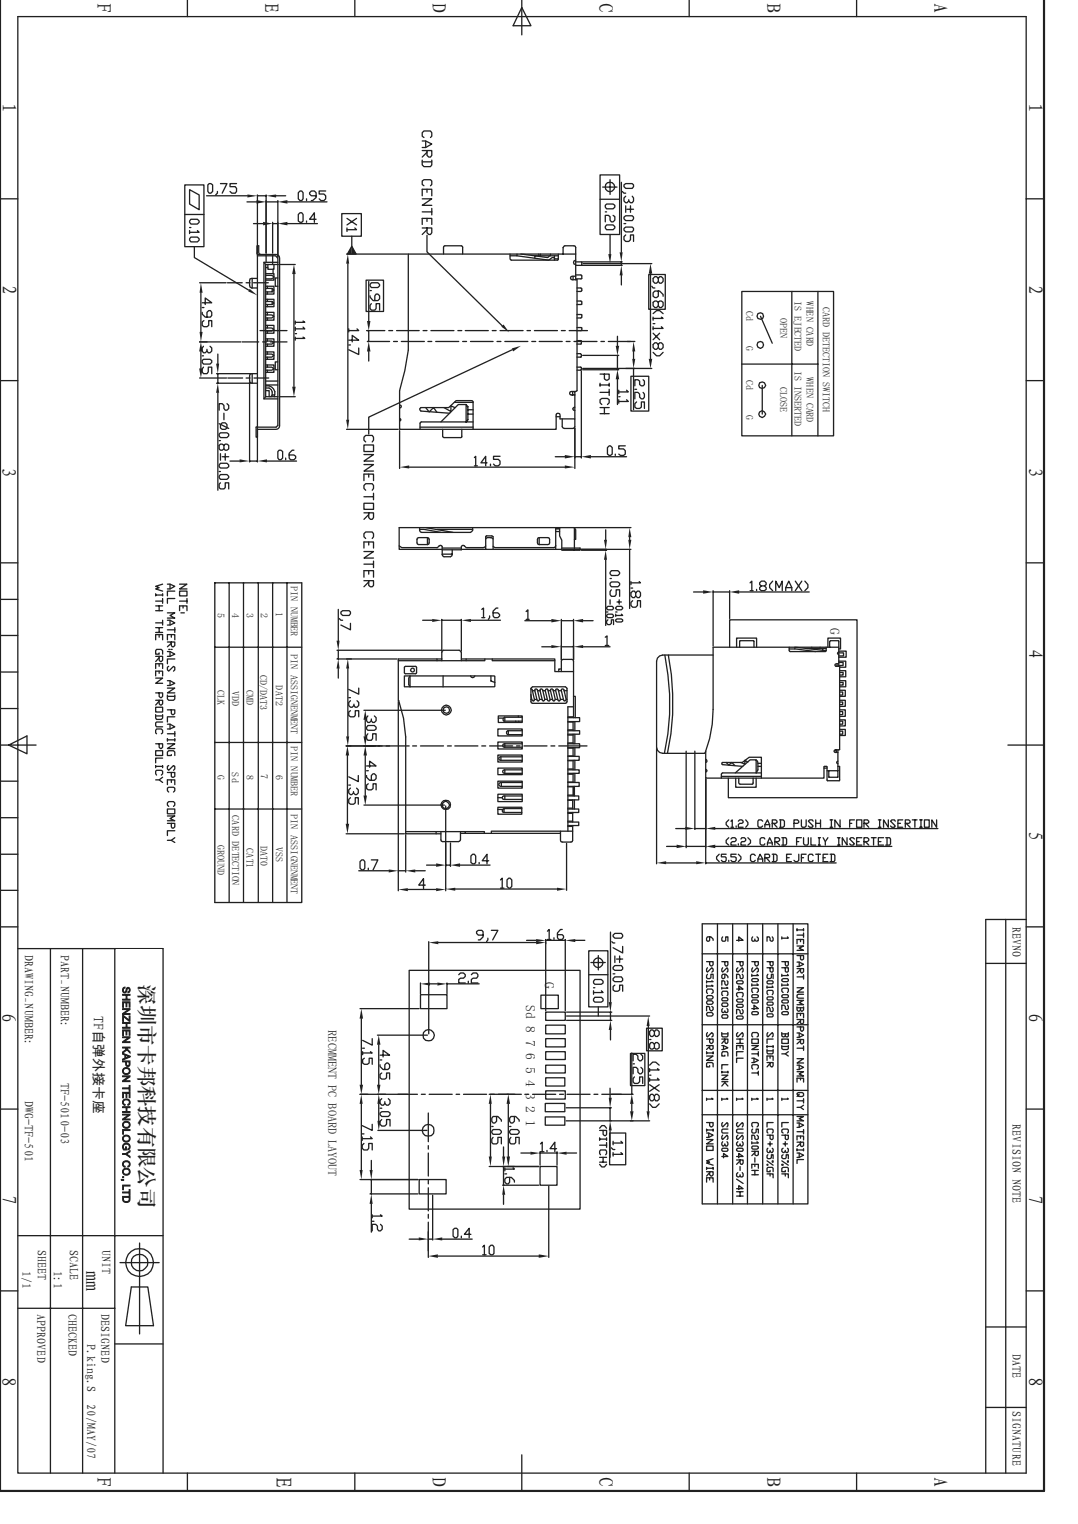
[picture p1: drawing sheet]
<svg xmlns="http://www.w3.org/2000/svg" width="210mm" height="297mm" viewBox="0 0 210 297" stroke-linecap="round" stroke-linejoin="round" font-family="sans-serif">
<defs><g id="words">
<text font-size="4.3" fill="#231f20" x="53.7" y="287.6" transform="rotate(90 53.7 287.6)">E</text>
<text font-size="4" fill="#231f20" x="27.4" y="191.6" transform="rotate(90 27.4 191.6)">深圳市卡邦科技有限公司</text>
<g font-size="3.9" fill="#231f20">
<text x="18.9" y=".5" transform="rotate(90 18.9 .5)">F</text>
<text x="51.5" y=".5" transform="rotate(90 51.5 .5)">E</text>
<text x="84.1" y=".5" transform="rotate(90 84.1 .5)">D</text>
<text x="116.6" y=".5" transform="rotate(90 116.6 .5)">C</text>
<text x="149.3" y=".5" transform="rotate(90 149.3 .5)">B</text>
<text x="181.8" y=".5" transform="rotate(90 181.8 .5)">A</text>
<text x=".4" y="20" transform="rotate(90 .4 20)">1</text>
<text x="200.2" y="20" transform="rotate(90 200.2 20)">1</text>
<text x=".4" y="55.5" transform="rotate(90 .4 55.5)">2</text>
<text x="200.2" y="55.5" transform="rotate(90 200.2 55.5)">2</text>
<text x=".3" y="90.9" transform="rotate(90 .3 90.9)">3</text>
<text x="200.2" y="90.9" transform="rotate(90 200.2 90.9)">3</text>
<text x="200.2" y="126.3" transform="rotate(90 200.2 126.3)">4</text>
<text x="200.2" y="161.7" transform="rotate(90 200.2 161.7)">5</text>
<text x=".3" y="197.2" transform="rotate(90 .3 197.2)">6</text>
<text x="200.2" y="197.2" transform="rotate(90 200.2 197.2)">6</text>
<text x=".4" y="232.6" transform="rotate(90 .4 232.6)">7</text>
<text x="200.2" y="232.6" transform="rotate(90 200.2 232.6)">7</text>
<text x="16.7" y="247.4" transform="rotate(90 16.7 247.4)">mm</text>
<text x=".3" y="268.1" transform="rotate(90 .3 268.1)">8</text>
<text x="200.2" y="268.1" transform="rotate(90 200.2 268.1)">8</text>
<text x="18.9" y="287.5" transform="rotate(90 18.9 287.5)">F</text>
<text x="84.1" y="287.5" transform="rotate(90 84.1 287.5)">D</text>
<text x="116.6" y="287.5" transform="rotate(90 116.6 287.5)">C</text>
<text x="149.3" y="287.5" transform="rotate(90 149.3 287.5)">B</text>
<text x="181.8" y="287.5" transform="rotate(90 181.8 287.5)">A</text>
</g>
<text font-size="2.7" fill="#231f20" x="18.2" y="197.8" transform="rotate(90 18.2 197.8)">TF自弹外接卡座</text>
<g font-size="2.6" fill="#231f20">
<text x="161.6" y="122.2" transform="rotate(90 161.6 122.2)">G</text>
<text x="106.1" y="191.2" transform="rotate(90 106.1 191.2)">G</text>
<text x="102.4" y="195.6" transform="rotate(90 102.4 195.6)">Sd 8</text>
<text x="102.4" y="202.4" transform="rotate(90 102.4 202.4)">7</text>
<text x="102.4" y="205.1" transform="rotate(90 102.4 205.1)">6</text>
<text x="102.4" y="207.8" transform="rotate(90 102.4 207.8)">5</text>
<text x="102.4" y="210.3" transform="rotate(90 102.4 210.3)">4</text>
<text x="102.4" y="212.9" transform="rotate(90 102.4 212.9)">3</text>
<text x="102.4" y="215.4" transform="rotate(90 102.4 215.4)">2</text>
<text x="102.4" y="217.9" transform="rotate(90 102.4 217.9)">1</text>
</g>
<g font-size="2.4" fill="#231f20">
<text x="4.7" y="185.9" transform="rotate(90 4.7 185.9)">DRAWING_NUMBER:</text>
<text x="11.8" y="185.9" transform="rotate(90 11.8 185.9)">PART_NUMBER:</text>
<text x="197.1" y="180.4" transform="rotate(90 197.1 180.4)">REVNO</text>
<text x="63.9" y="200.6" transform="rotate(90 63.9 200.6)">RECMMENT PC BOARD LAYOUT</text>
<text x="4.7" y="214.3" transform="rotate(90 4.7 214.3)">DWG-TF-501</text>
<text x="11.8" y="210.8" transform="rotate(90 11.8 210.8)">TF-5010-03</text>
<text x="197.1" y="218.9" transform="rotate(90 197.1 218.9)">REVISION NOTE</text>
<text x="7.3" y="243.3" transform="rotate(90 7.3 243.3)">SHEET</text>
<text x="13.5" y="243.3" transform="rotate(90 13.5 243.3)">SCALE</text>
<text x="19.8" y="243.3" transform="rotate(90 19.8 243.3)">UNIT</text>
<text x="4.3" y="247.4" transform="rotate(90 4.3 247.4)">1/1</text>
<text x="10.4" y="247.4" transform="rotate(90 10.4 247.4)">1:1</text>
<text x="7.2" y="255.8" transform="rotate(90 7.2 255.8)">APPROVED</text>
<text x="13.3" y="255.8" transform="rotate(90 13.3 255.8)">CHECKED</text>
<text x="19.6" y="255.8" transform="rotate(90 19.6 255.8)">DESIGNED</text>
<text x="16.9" y="261.5" transform="rotate(90 16.9 261.5)">P.king.S</text>
<text x="197.1" y="263.6" transform="rotate(90 197.1 263.6)">DATE</text>
<text x="16.9" y="273.4" transform="rotate(90 16.9 273.4)">20/MAY/07</text>
<text x="197.1" y="274.7" transform="rotate(90 197.1 274.7)">SIGNATURE</text>
</g>
<text font-size="2" fill="#231f20" x="23.9" y="192.1" transform="rotate(90 23.9 192.1)">SHENZHEN KAPON TECHNOLOGY CO., LTD</text>
<g font-size="1.9" fill="#231f20">
<text x="154.7" y="58.5" transform="rotate(90 154.7 58.5)">IS EJECTED</text>
<text x="157.1" y="58.7" transform="rotate(90 157.1 58.7)">WHEN CARD</text>
<text x="160.2" y="59.8" transform="rotate(90 160.2 59.8)">CARD DETECTION SWITCH</text>
<text x="145.3" y="60.6" transform="rotate(90 145.3 60.6)">Cd</text>
<text x="151.9" y="61.9" transform="rotate(90 151.9 61.9)">OPEN</text>
<text x="145.3" y="67.3" transform="rotate(90 145.3 67.3)">G</text>
<text x="145.3" y="73.9" transform="rotate(90 145.3 73.9)">Cd</text>
<text x="151.9" y="75.4" transform="rotate(90 151.9 75.4)">CLOSE</text>
<text x="154.7" y="72.2" transform="rotate(90 154.7 72.2)">IS INSERTED</text>
<text x="157.1" y="73.4" transform="rotate(90 157.1 73.4)">WHEN CARD</text>
<text x="145.3" y="80.7" transform="rotate(90 145.3 80.7)">G</text>
<text x="42.3" y="119.3" transform="rotate(90 42.3 119.3)">5</text>
<text x="45.2" y="119.4" transform="rotate(90 45.2 119.4)">4</text>
<text x="48" y="119.3" transform="rotate(90 48 119.3)">3</text>
<text x="50.8" y="119.3" transform="rotate(90 50.8 119.3)">2</text>
<text x="53.7" y="119.2" transform="rotate(90 53.7 119.2)">1</text>
<text x="56.6" y="114.1" transform="rotate(90 56.6 114.1)">PIN NUMBER</text>
<text x="50.6" y="131.4" transform="rotate(90 50.6 131.4)">CD/DAT3</text>
<text x="56.6" y="127.3" transform="rotate(90 56.6 127.3)">PIN ASSIGNENMENT</text>
<text x="42.3" y="134.4" transform="rotate(90 42.3 134.4)">CLK</text>
<text x="45.2" y="134.5" transform="rotate(90 45.2 134.5)">VDD</text>
<text x="48" y="134.4" transform="rotate(90 48 134.4)">CMD</text>
<text x="53.7" y="133.4" transform="rotate(90 53.7 133.4)">DAT2</text>
<text x="56.6" y="145.1" transform="rotate(90 56.6 145.1)">PIN NUMBER</text>
<text x="42.3" y="150.8" transform="rotate(90 42.3 150.8)">G</text>
<text x="45.1" y="150.4" transform="rotate(90 45.1 150.4)">Sd</text>
<text x="48" y="150.8" transform="rotate(90 48 150.8)">8</text>
<text x="50.8" y="150.7" transform="rotate(90 50.8 150.7)">7</text>
<text x="53.7" y="150.8" transform="rotate(90 53.7 150.8)">6</text>
<text x="45.2" y="158.7" transform="rotate(90 45.2 158.7)">CARD DETECTION</text>
<text x="56.6" y="158.4" transform="rotate(90 56.6 158.4)">PIN ASSIGNENMENT</text>
<text x="42.3" y="164.4" transform="rotate(90 42.3 164.4)">GROUND</text>
<text x="48" y="165.1" transform="rotate(90 48 165.1)">CAT1</text>
<text x="50.7" y="164.6" transform="rotate(90 50.7 164.6)">DAT0</text>
<text x="53.7" y="164.9" transform="rotate(90 53.7 164.9)">VSS</text>
</g>
</g></defs>
<g fill="none" stroke="#231f20" stroke-width=".25">
<path d="M44.3 55h2.9M47.9 55h.8M49.1 54.2v1.9M49.4 55h2.8M50.1 54.2l-1.4 .1-.1 .3 .1 1.3 .3 .2h1.1M50.1 49.5v33.7M50.8 49.5h-.3l-.1-1.6h-.4v1.6h3.8l.6 .4v.3v32.7l-.3 .6-.3 .1h-3.7v1.5h-.2v-1.9h3.9l.3-.4v-32.5l-.4-.5h-3.6M51.4 51.1l.3 .4M51.7 53.3h1.6v1.2h-1.6M51.7 53.6h1.2l.4 .3M51.7 55.7h1.6v1.5h-1.6M51.7 56.1h1.3v.7h-1.3"/>
<path d="M51.7 58.7h1.3v.6h-1.3M51.7 58.3h1.6v1.4h-1.6M51.7 52.1h.5M52.1 55.7v.4M52.1 56.8v.4M52.1 58.3v.4M52.1 59.3v.4M52.2 51.5v.9h1.1v-.9M53 56.1l.3 .4-.3 .3M53 58.7l.3 .3-.3 .3M53.2 52.4v.9M53.3 54l-.5 .3h-1.1"/>
<path d="M54.1 51.1h-2.7v26.6h2.7M54.1 51.5h-2.4v25.7h2.4M54.1 54.1h-.5v1.6h.5M86.4 49.5v-1.4l.2-.2h3.2l.3 .2v1.4M99.3 49.5v.9l.3 .2h8.9l.2-.2M100.7 49.5v.3h-1.4M100.7 49.8l6.1 .8 .7-.5h.4M101.4 49.5l5.1 .6 .5-.3M104.9 49.5v.3M105.2 49.5v.3M107.2 49.5v.3M107.9 49.8v.8"/>
<path d="M107.9 50.4h.8M108.7 49.8h-4.6v.4M108.7 49.5v.9M109.6 49.5v-1.3l.2-.3h2.2l.1 6.6M111.6 53.8v.7M112.1 49.5h-32.6v18.7l-.7 4-1 3.8v7.6h30.5v-2.8l.1-.3 .2-.1 .4 .1 .1 1h2.8v1.6l-.1 .2h-2.2l-.1-.2v-1.6M112.1 53.8l-.9 .1-.1 .2 .1 .3 .2 .1h1v21.5l-.3 .2-1.1 .1-.1 .3 .1 .2 .3 .1h.6M112.1 53.5h1l.2 .2-.1 .6h-1.1M112.1 51l1.2 .1v.6h-1.2M112.1 50.6l-.3 .2-.1 .3 .1 .3 .3 .1M112.4 58.6h.7l.2 .2-.1 .5h-.8M112.4 56.1h.7l.2 .1v.4l-.2 .1h-.7"/>
<path d="M113.5 51.3h13.4M126.7 53.3v16.6M44.4 73.6h2.8M47.9 73.6h.8M49.1 72.7v1.9M49.4 73.6h2.9M50.1 72.7l-1.4 .1-.1 .4 .1 1.2 .3 .2h1.1M51.7 76h.7v1.2M51.7 75.1a1.5 1.5 0 0 1 1.8 1.8h-.5M51.7 75.5h.7l.4 .4 .2 .4v.6M51.7 60.8h1.6v1.5h-1.6M51.7 61.3h1.2l.4 .3-.4 .3h-1.2"/>
<path d="M51.7 63.9h1.2l.4 .2-.4 .3h-1.2M51.7 63.3h1.6v1.6h-1.6M51.7 66.4h1.2l.4 .3-.4 .3h-1.2M51.7 66h1.6v1.4h-1.6M51.7 68.9h1.2l.4 .3-.4 .3h-1.2M51.7 68.5h1.6v1.4h-1.6M51.7 71.5h1.2l.4 .3-.4 .3h-1.2M51.7 71h1.6v1.5h-1.6M51.7 77.2l-.3 .5M51.7 74.9h2.4M51.7 74.2h2.4M52.1 60.8v.5"/>
<path d="M52.1 61.9v.4M52.1 63.3v.6M52.1 64.4v.5M52.1 66v.4M52.1 67v.4M52.1 68.5v.4M52.1 69.5v.4M52.1 71v.5M52.1 72.1v.4M53 76.9l-.3 .3M53.4 76.9v.3M54.1 70.5h-.5v1.5h.5"/>
<path d="M77.8 78.8l.3 .3v.2l-.3 .1M82.9 79.3l.7 .9 .8-.9 .7 1M86.4 79.3l1.4 .8v-1.1l.8 .3M88.5 78.3h3.6M90.8 78.8h-1.6l-1.7 1.6-5.5-.4-.3-.4 .3-.3h5.4l1.4-1.3h3.1l.2 .2v5.4M90.8 78.8l.3 .4v2.5l-.3 .4zM91.1 79.8h1M111.5 76.2v.7M111.9 79.3l-.4 .3 .4 .3M111.9 76.2v5.3M112.4 71.5l.8 .1-.1 .5h-.7M112.4 68.8h.6l.2 .2-.1 .5h-.7"/>
<path d="M112.4 66.3l.8 .1-.1 .6h-.7M112.4 63.8l.9 .1-.1 .5h-.8M112.4 61.2l.9 .1v.4l-.2 .2h-.7M113.5 71.7h13.4M77.8 81.5l.3 .2-.3 .3M81.8 83.2h10.3M86.2 83.6v1.3l.2 .3h3.3l.2-.1v-1.5M91.1 80.6h1M92.1 82.1h-10.1l-.2 .3v1.2M108.3 81.1h.8M77.7 106.3l.5 .3h7l.3-.3a.36 .36 0 0 1 .6 .1v1.6l.3 .4h1.3l.3-.2 .1-1.2M81.7 102.7l.1 .8 .2 .1h9.6l.4-.4v-.5"/>
<path d="M81.7 103.1h.8l3.4 .5M82.9 102.7l5.3 .9M83.2 104.7h.3l.1 .3v.7l-.1 .2-.3 .1zM83.2 104.7h-1.7h-.2l-.1 .3 .1 .9 1.9 .1M85.1 103.1h6.9M86.1 106.7h3.7M86.1 107.9h2M89.8 106.9h19.6M94.6 106.3l-.2 .2-.3 .1h-3.3l-.4-.3a.36 .36 0 0 0-.6 .1v.6h-3.7M94.6 106.9v-2.5l.1-.1h1.1l.2 .2v2.4M95.5 104.7l.5 .2M95.6 104.7h-.8l-.2 .2"/>
<path d="M105 104.7h1.7h.2l.1 .3-.1 .9-1.9 .1M105 104.7h-.3l-.1 .3v.7l.1 .2 .3 .1M105 104.7v1.3M108.2 106.2l-.1 .3-.3 .1h-11.4l-.4-.2M108.2 102.7v4.2M108.2 103.5h.8M108.2 103h.8M109 102.7h-31.3v4.2h8.4M109.4 106.7h3.5v.4h-3.5v-1.9l-.4-.9v-1.6h2.8v4.4M111.8 102.7l.3 .4v1.9h-.3M78.7 131.6h17.6l.1 2-17.7 .1zM78.8 129.8l2.1-.1 .2 .2v1.1l-.2 .2h-2l-.2-.2z"/>
<path d="M79.8 131.6v2.1l-.2-.4v-1.3zM80.1 130.1h.5v.6h-.5l-.2-.2zM85.1 128.3v.3M86 128.6v-1.6l.4-.4h3l.4 .4v1.6M86 128.3h-8.4v8l1 3.5 .4 3.6v18.9h6.9M86.3 131.6v2.1M86.4 137.8l.6-.2 .4 .2 .1 .5-.1 .4-.4 .2-.6-.2-.1-.4zM89.8 128.3h18.2v2.4h3.7M90.8 128.3v.3M91.6 131.6l.4 .3 .5-.3M94.4 128.3v.3h-16.8M95.6 131.6v1l.8 .3"/>
<path d="M95.8 128.3v.3h12.2M97 139.4h4.7v1.2h-4.7zM97 139.8h1M98.3 139.6v.8M100.9 139.4v.2M101.7 139.6h-3.5l-.2 .3v.3l.1 .2h3.6M103.4 134.1l.2 .2 .5 1.9-.2 .3-.4-.3-.1-1M103.4 136.2h.1M103.5 133.9l.2-.2h6.4l.3 .3-.1 2.8h-6.8zM103.7 134.5h.4M104.1 136.2h.4M104.1 134.2l.4-.1 .1 .2 .5 1.9-.3 .3-.2-.3z"/>
<path d="M104.6 134.5h.6M105.1 136.2h.4M105.2 134.2l.3-.1 .2 .2 .4 1.9-.3 .3-.2-.3zM105.7 134.5h.5M106.1 136.2h.5M106.3 134.2l.3-.1 .1 .2 .4 1.9-.2 .3-.3-.3-.4-1.7zM106.8 134.5h.4M107.1 136.2h.4M107.2 134.2l.3-.1 .2 .2 .4 1.9-.2 .3-.3-.3zM107.7 134.5h.5M108.1 136.2h.4M108.2 134.2l.3-.1 .2 .2 .4 1.9-.2 .3-.3-.3z"/>
<path d="M108.7 134.5h.6M109.1 136.2h.5M109.3 130.2h-.5v.5M109.3 130.7l.1-2.2h2.2l.1 11.2M109.3 134.5v-.3l.2-.1 .3 .2 .4 1.9h.2M109.3 134.5l.5 1.9 .2 .1 .2-.3M109.8 134.5h.6M110.6 139.7h2.3v.8h-2.3M110.6 139.5h1.1M111.7 135.6h.3v4.1M111.7 137.6h-1.1v24.2M129.5 127.5a46 46 0 0 1-.1 19.2"/>
<path d="M130.1 127.5a48.5 48.5 0 0 1-.1 19.2M142.1 126v-5.3h24.8v34.6h-25.1v-3.8M143.4 126v-1.8h3.9v1.8M144 126l.1-1.3h2.6l.1 1.3M153.7 126v.7l.1 .1h6.9l.2-.1M153.7 126.3h1.2l3.9 .5M157.1 126.3l-2.3-.3v.3M157.1 126.3h3.8M157.1 126.3l3.8 .4M158.1 126v.3M159.7 126v.3M160.2 126.3v.3"/>
<path d="M160.9 126v.7M161.2 126v-1.8h2.5v2.1h-.4M161.5 126v-1.1l.2-.2 1.6 .1v4.9h-.5h.7M163 129.2v.5M163.3 126h-24.4v12.1a22.6 22.6 0 0 1-1.7 8.6h-8.2l-.6-.2-.4-.4-.2-.6v-16.8l.2-.6 .4-.4 .6-.2h9.9M163.3 129h.9v.6h-.7v16.3l-.9 .1-.2 .2 .2 .3h.6M163.3 128.7h1.4v1.2h-1.2M163.3 126.8h1.5v1.1h-1.5M163.3 127.1h1v.6h-1M163.3 126.9l-.2 .3 .2 .2M163.3 129.2l-.7 .1v.2l.2 .2M163.5 138.2h1.1v1.3h-1.1"/>
<path d="M163.5 138.5h.6v.6h-.6M163.5 136.3h1.1v1.2h-1.1M163.5 136.7h.6v.5h-.6M163.5 134.4h1.1v1.2h-1.1M163.5 134.7h.6v.6h-.6M163.5 132.5h1.2v1.2h-1.2M163.5 132.9h.7v.5h-.7M163.5 130.6h1.2v1.2h-1.2M163.5 130.9h.7v.5h-.7M67.4 145.2h5.5M73.7 145.2h.7M75.2 145.2h4.5"/>
<path d="M80.3 145.2h.8M81.9 145.2h4.5M87.1 145.2h.8M88.6 145.2h4.4M93.8 145.2h.8M95.3 145.2h4.5M96.9 141.9h4.8v1.4h-4.8zM96.9 144.5h4.8v1.3h-4.8zM96.9 147h4.8v1.4h-4.8zM96.9 149.5h4.8v1.3h-4.8zM96.9 152.1h4.8v1.3h-4.8zM96.9 154.6h4.8v1.5h-4.8z"/>
<path d="M96.9 157.2h4.7v1.3h-4.7zM96.9 155.3h.9M96.9 157.6h1M97.5 147.3v.7M97.6 152.3v.8M98.1 157.4l-.3 .4 .1 .3 .2 .1M98.3 144.8v.7M98.3 149.9v.7M98.3 155v.6M99 142.3v.7M100.4 140.4v.2M100.6 145.2h.7"/>
<path d="M101 140.4v.2M101.6 157.4h-3.5v.8h3.5M101.7 142.3h-2.8l-.3 .1 .2 .6h2.9M101.7 144.8h-3.5l-.2 .1-.1 .2 .1 .3 .2 .1h3.5M101.7 147.3h-4.2l-.3 .1-.1 .3 .1 .2 .3 .1h4.2M101.7 149.9h-3.5l-.2 .1-.1 .2 .1 .3 .2 .1h3.5M101.7 152.3h-4.2l-.4 .5 .4 .3h4.2M101.7 155h-3.6h-.2l-.1 .3 .1 .2 .2 .1h3.6M102 145.2h4.5M107.3 145.2h.7M108.8 145.2h5.5M110.6 142.3h2.3v.6h-2.3"/>
<path d="M110.6 144.8h2.3v.8h-2.3M110.6 147.2h2.2v.8h-2.2M110.6 149.9h2.2v.7h-2.2M110.6 152.3h2.2v.8h-2.2M110.6 155h2.1v.7h-2.1M110.6 157.5h2.1v.7h-2.1M110.6 140.6h1M110.6 143.1h1M110.6 142.1h1M110.6 145.6h1M110.6 144.6h1M110.6 148.1h1"/>
<path d="M110.6 147.2h1M110.6 150.7h1M110.6 149.7h1M110.6 153.2h1M110.6 152.2h1M110.6 155.8h.9M110.6 154.8h1M110.6 158.3h.9M110.6 157.3h.9M110.6 159.9h.9M111.5 155.7v1.8M111.5 158.2v1.8"/>
<path d="M111.6 140.5v1.8M111.6 142.9v1.9M111.6 145.6v1.6M111.6 148v1.9M111.6 150.6v1.7M111.6 153.1v1.9M111.8 153.1v1.9M111.8 155.7v1.8M111.9 140.5v1.8M111.9 142.9v1.9M111.9 145.6v1.6M111.9 148v1.9"/>
<path d="M111.9 150.6v1.7M137.4 146.2v5.3h23v-2.2l.6-.1v2.7l2.4 .1 .1-2.8h-.3M137.4 147.8l.3 .4-.3 .2M137.4 149.8l.3 .2-.3 .3M140.5 151.1h7.8M141.4 148.4l.5 .5 .6-.5 .6 .6M143.3 151.5v1.8h3.9v-1.8M143.8 151.5v.9l.3 .3h2.4l.1-.1v-1.1M145.6 148.4l-.6-.4v.8l-.7-.4M147.2 147.9l.4 .6v1.4l-.4 .6v-2.6h-1.2l-1.4 1.3-4.1-.4v-.3l.2-.1h3.8l1.4-1h2.4v4.1M147.6 149.2h.7M147.6 148.6h.7"/>
<path d="M148.3 150.5h-7.6l-.2 .2v.8M160.4 149.5h.6M161 150h2.2M162.8 146v.5M163.2 146v5.3h-1.8v-1.3M163.2 148.2l-.3 .2 .3 .3M163.5 142h1.1v1.2h-1.1M163.5 142.3h.6v.6h-.6M163.5 140.4h.6v.6h-.6M163.5 140.1h1.1v1.2h-1.1M79 161.9h15.3v.3M84.9 161.9v.4"/>
<path d="M85.9 161.9v1.6v.3h.3h3.3l.2-.3v-1.6M89.7 162.2h19.4M90.6 161.9v.3M110.6 160h2.1v.7h-2.1M110.6 160.9h.9M111.5 161.8h-15.8v.4M111.5 160.7l-.1 3.1h-2.2l-.1-2M79.7 188.9h33.2v46.5h-33.2zM81.9 193.6h5.1v2.8h-5.1zM105.3 193.7h3.4v2.7h-3.4zM106.3 197h3.8v1.6h-3.8zM106.3 199.6h3.8v1.7h-3.8z"/>
<path d="M106.2 214.8h3.8v1.6h-3.8zM106.2 217.4h3.8v1.6h-3.8zM106.3 202.2h3.8v1.6h-3.8zM106.3 204.7h3.8v1.6h-3.8zM106.3 207.4h3.8v1.5h-3.8zM106.3 209.8h3.7v1.6h-3.7zM106.3 212.4h3.8v1.6h-3.8zM81.6 229.6h5.3v2.8h-5.3zM105.2 227.1h3.3v3.6h-3.3z"/>
<circle cx="86.9" cy="138.3" r=".94"/>
<circle cx="86.8" cy="156.7" r=".68"/>
<circle cx="86.8" cy="156.7" r=".92"/>
<circle cx="83.4" cy="201.5" r="1.1"/>
<circle cx="83.4" cy="220" r="1.15"/>
</g>
<g fill="#231f20">
<path d="M126.7 51.3l.3 2h-.7z"/>
<path d="M126.3 69.9h.7l-.3 1.8z"/>
</g>
<g fill="none" stroke="#231f20" stroke-width=".25">
<path d="M126.3 53.4h3.2v6.8h-3.2zM126.9 55.7l.3 .4h.3M128.2 54.2l.2-.3h.4l.3 .3v.6l-.3 .3h-.4l-.2-.3v-.6l-.4-.3h-.3l-.3 .3v.6l.3 .3h.3l.4-.3M128.2 56.7v1l-.4 .2h-.3l-.3-.2v-.7l.3-.3h.9l.7 .6v.4M128.2 58.9l.2-.3h.4l.3 .3v.6l-.3 .4h-.4l-.2-.4v-.6l-.4-.3h-.3l-.3 .3v.6l.3 .4h.3l.4-.4M113.5 69.2h7M113.5 72h7M120.2 65.5v1.8M120.2 69.2v2.8M120.2 73.8v5M127.2 61.1l.6-.6h.6l.7 .6M127.2 68.6l.6 .7h.6l.7-.7"/>
<path d="M127.2 61.7v.6M127.2 63.6v.6M127.2 63h.3M127.2 64.9l1.2 1.2M128.2 67.1l.2-.4h.4l.3 .4v.6l-.3 .3h-.4l-.2-.3v-.6l-.4-.4h-.3l-.3 .4v.6l.3 .3h.3l.4-.3M128.4 64.9l-1.2 1.2M128.8 61.7l.3 .3h-1.9M128.8 63.6l.3 .3h-1.9"/>
</g>
<g fill="#231f20">
<path d="M119.9 67.3h.7l-.4 1.9z"/>
<path d="M120.2 72l.4 1.8h-.7z"/>
</g>
<g fill="none" stroke="#231f20" stroke-width=".25">
<path d="M121 35.5v13.6M113.4 51.7h7.8M113.4 51h7.8M121 51v.7M121 53.6v1.9M116.8 72.8h1.8v1l-.3 .2h-.3l-.3-.2v-1M116.8 74.9h1.8M116.8 74.6v.6M116.8 76.4h1.8M116.8 79.3h1.8M117.2 78.8l-.4-.4v-.6l.4-.2h1.1l.3 .2v.6l-.3 .4M117.7 79.3v1.2"/>
<path d="M118.6 74.6v.6M118.6 75.8v1.2M120.5 76v.6M120.5 77.8v.7M120.5 77.2h.2M122 76l.3 .3h-1.8M122 77.8l.3 .4h-1.8M116.8 80.5h1.8"/>
</g>
<g fill="#231f20">
<path d="M121 51.7l.2 1.9h-.6z"/>
<path d="M120.6 49.1h.6l-.2 1.9z"/>
</g>
<path d="M121.2 37.3l.3 .3h.3M121.5 36l.3-.3h1.3l.3 .3v.3l-.3 .4h-1.3l-.3-.4zM121.8 38.2l-.3 .3v.6l.3 .4h.3l.3-.4M123.1 38.2l.3 .3v.6l-.3 .4h-.3l-.4-.4v-.2M121.5 42.3l.3-.3h1.3l.3 .3v.3l-.3 .3h-1.3l-.3-.3zM121.5 44.5l.3-.3h1.3l.3 .3v.3l-.3 .3h-1.3l-.3-.3zM121.5 43.5h.3M121.8 45.7l-.3 .4v.6l.3 .3h.6l.4-.3v-1h.6v1.3M121.8 40.1v1.2M122.1 40.7h1.3M122.8 40.1v1.2" fill="none" stroke="#231f20" stroke-width=".25"/>
<path d="M118.4 49.5h.6l-.2 1.8z" fill="#231f20"/>
<g fill="none" stroke="#231f20" stroke-width=".25">
<path d="M116.8 34.1h3.8v11.5h-3.8zM116.8 38.8h3.8M117.3 36.4h2.8M118.1 39.7h1.3l.3 .3v.3l-.3 .4h-1.3l-.2-.4v-.3zM118.8 35v2.9M117.9 41.2h.2M118.1 43.8h1.3l.3 .3v.3l-.3 .3h-1.3l-.2-.3v-.3zM118.8 45.6v3.9M119.4 41.9l.3 .3v.7l-.3 .3h-.4l-.2-.3v-.7l-.4-.3h-.5v1.3"/>
<circle cx="118.7" cy="36.4" r=".94"/>
</g>
<path d="M97.6 63.6l.4-.4 1.1 1.5z" fill="#231f20"/>
<g fill="none" stroke="#231f20" stroke-width=".25">
<path d="M82.2 27.4h.7l1.2 .6-1.2 .7h-.7M82.2 29.3h1.9v.9l-.3 .4h-.3l-.4-.4v-.9M82.2 31.2v.9l.3 .3h1.3l.3-.3v-.9M82.2 38.1v-1.3h1.9v1.3M82.2 38.7h1.9l-1.9 1.3h1.9M82.2 31.5h1.9M82.5 26.8l-.3-.3v-.7l.3-.3h1.3l.3 .3v.7l-.3 .3M82.5 36.2l-.3-.3v-.7l.3-.2h1.3l.3 .2v.7l-.3 .3M82.9 27.4v1.3M83.1 29.6l-.9 1M83.1 36.8v.6M82.2 43.7v-1.2h1.9v1.2"/>
<path d="M82.2 44.4h1.9v.9l-.3 .3h-.3l-.4-.3v-.9M82.2 41.2h1.9M83.1 45.8v3.2l14.7 14.4M83.1 42.5v.6M83.1 44.7l-.9 .9M84.1 40.6v1.2"/>
</g>
<path d="M99.7 67.8l1.7-.5-1.5 1.1z" fill="#231f20"/>
<g fill="none" stroke="#231f20" stroke-width=".25">
<path d="M71.4 64.4h3.5M71.5 66.5h4.4M75.7 64.4h.8M76.6 66.5h.8M77.2 64.4h4.4M78.1 66.5h4.5M82.4 64.4h.7M83.3 66.5h.8M83.9 64.4h4.5M84.8 66.5h4.5M89.2 64.4h.7M90.1 66.5h.7"/>
<path d="M90.6 64.4h4.5M91.6 66.5h4.4M95.8 64.4h.8M96.8 66.5h.7M97.4 64.4h4.5M98.3 66.5h4.5M99.7 68.1l-27.9 13.1v3.3M102.6 64.4h.7M103.5 66.5h.8M104.1 64.4h4.4M105 66.5h4.5M109.3 64.4h.8"/>
<path d="M110.2 66.5h.8M110.8 64.4h3.6M111.8 66.5h4.4M117 66.5h.7M118.4 66.5h5.2M121.8 71.7h1.8M123.4 68.4v1.5M123.4 71.7v8.1M70.9 86.6h1.8v1.3h-1.8zM70.9 98h1.8v1.2h-1.8zM70.9 88.5h1.8l-1.8 1.3h1.8M70.9 90.4h1.8l-1.8 1.3h1.8"/>
<path d="M70.9 93.6v-1.3h1.8v1.3M70.9 99.8h1.8v1l-.2 .3h-.4l-.3-.3v-1M70.9 96.7h1.8M71.2 86l-.3-.3v-.6l.3-.3h1.3l.2 .3v.6l-.2 .3M71.2 95.4l-.3-.3v-.6l.3-.3h1.3l.2 .3v.6l-.2 .3M71.8 92.3v.6M72.7 96v1.3M70.9 106.7v-1.2h1.8v1.2M70.9 107.4h1.8l-1.8 1.2h1.8M70.9 112.4v-1.3h1.8v1.3M70.9 113h1.8v1l-.2 .2h-.4l-.3-.2v-1M70.9 109.8h1.8"/>
<path d="M71.2 104.8l-.3-.3v-.6l.3-.3h1.3l.2 .3v.6l-.2 .3M71.8 105.5v.6M71.8 111.1v.7M71.8 100.2l-.9 .9M71.8 113.3l-.9 .9M72.7 109.2v1.3"/>
</g>
<g fill="#231f20">
<path d="M123.4 66.5l.3 1.9h-.6z"/>
<path d="M123.1 69.9h.6l-.3 1.8z"/>
</g>
<path d="M113.2 72.2v17M122.9 73.3h3.4v6.7h-3.4zM123.6 75.8h.4M124 78.2l-.4 .4v.7l.4 .2h.5l.4-.2v-1.1h.6v1.3M125.2 73.9l.3 .3v.7l-.3 .2h-.3l-.4-.2v-.7l-.3-.3h-.6v1.2M125.2 76.4l.3 .3v.6l-.3 .4h-.3l-.4-.4v-.6l-.3-.3h-.6v1.3M108.1 88.9h1.9M111.9 83.3v5.9M111.9 88.9h1.3M115.1 88.9h6.9" fill="none" stroke="#231f20" stroke-width=".25"/>
<g fill="#231f20">
<path d="M110 88.6l1.9 .3-1.9 .4z"/>
<path d="M113.2 88.9l1.9-.3v.7z"/>
</g>
<path d="M118.3 87.1l.3-.3h.3l.3 .3v1.3l-.3 .3h-.3l-.3-.3zM119.8 88.4v.3M121.8 86.8h-1.3v.6h.9l.4 .3v.7l-.4 .3h-.6l-.3-.3M109.6 106.9h13.3M112 102.7h10.9M122.6 104.6v.5M122.6 106.9v11.6" fill="none" stroke="#231f20" stroke-width=".25"/>
<g fill="#231f20">
<path d="M122.6 102.7l.3 1.9h-.6z"/>
<path d="M122.3 105.1h.6l-.3 1.8z"/>
</g>
<path d="M113.2 107.1h4.9M113.2 106.9h4.9M117.9 103.1v2M117.9 106.9v.2M117.9 109v12.8M122.9 113.2v.6M122.9 114.5h.3M123.2 116.9l-.3 .4v.6l.3 .3h.6l.3-.3v-1h.6v1.3M123.8 115.4l.3-.3h.4l.2 .3v.6l-.2 .3h-.4l-.3-.3v-.6l-.3-.3h-.3l-.3 .3v.6l.3 .3h.3l.3-.3M124.5 113.2l.2 .3h-1.8" fill="none" stroke="#231f20" stroke-width=".25"/>
<g fill="#231f20">
<path d="M117.6 105.1h.6l-.3 1.8z"/>
<path d="M117.9 107.1l.3 1.9h-.6z"/>
</g>
<g fill="none" stroke="#231f20" stroke-width=".25">
<path d="M118.1 119.8l.3-.2h.8l.3 .4-.3 .2h-.8zM118.1 119.1h.3M118.4 118h.8l.3 .5-.3 .2h-.8l-.3-.2zM118.8 112.6h.2M118.8 116.8v.8M119 111.1h1.3l.3 .3v.3l-.3 .3h-1.3l-.2-.3v-.3zM119 113.3h1.3l.3 .3v.3l-.3 .3h-1.3l-.2-.3v-.3zM119 114.8l-.2 .4v.6l.2 .3h.7l.3-.3v-1h.6v1.3M119.9 118.3l.2-.3h.9l.2 .5-.2 .2h-.9zM119.9 119.1h.2M119.9 119.6v.4M120.1 117.2h.9"/>
<path d="M120.6 116.8v.8M121 119.6l.2 .2h-1.3M105.5 125.9h1.9M109.3 125.7v2.8M109.3 125.9h2.4M111.7 125.7v2.8M113.5 125.9h5.3M118.4 120.7l-.3 .2v.4l.3 .3h.4l.2-.3v-.6h.5v.9M119.9 120.7l.2-.2h.9l.2 .2v.2l-.2 .2h-.9l-.2-.2z"/>
</g>
<g fill="#231f20">
<path d="M107.4 125.6l1.9 .3-1.9 .3z"/>
<path d="M111.7 125.9l1.8-.3v.6z"/>
</g>
<path d="M54.3 51.5h3.2M57.2 53.4v21.9M54.4 77.2h3.1M117.9 124.1l.3-.3v1.9M117.9 125.7h.6" fill="none" stroke="#231f20" stroke-width=".25"/>
<g fill="#231f20">
<path d="M57.2 51.5l.4 1.9h-.7z"/>
<path d="M56.9 75.3h.7l-.4 1.9z"/>
</g>
<g fill="none" stroke="#231f20" stroke-width=".25">
<path d="M49.4 43.5h1.8M51.8 49.5v1.6M53.1 43.3v6M53.1 49.5v2M53.1 43.5h1M54.1 43.3v6.8M56 43.5h5.8M57.5 62.5v.6M57.5 63.7v.7M57.5 65.6v.6M57.5 65h.2M59 62.5l.4 .3h-1.9"/>
<path d="M59 63.7l.4 .3h-1.9M59 65.6l.4 .3h-1.9"/>
</g>
<g fill="#231f20">
<path d="M51.2 43.2l1.9 .3-1.9 .4z"/>
<path d="M54.1 43.5l1.9-.3v.7z"/>
</g>
<path d="M48.1 39.3h1.9M51.8 39v10.3M51.8 39.3h2.3M54.1 39v11.1M56 39.3h7.7M58.1 41.8l.3-.4h.4l.2 .4v1.2l-.2 .3h-.4l-.3-.3zM59.7 43v.3M61.6 42.7h-1.3l.9-1.3v1.9" fill="none" stroke="#231f20" stroke-width=".25"/>
<g fill="#231f20">
<path d="M50 39l1.8 .3-1.8 .3z"/>
<path d="M54.1 39.3l1.9-.3v.6z"/>
</g>
<path d="M40.2 38.1h8M50.1 37.9v11.3M50.1 38.1h1.7M51.8 37.9v11.4M53.8 38.1h1.8M58.4 37.2h.4l.2 .3v1.2l-.2 .3h-.4l-.3-.3v-1.2zM59.7 38.7v.3M61.6 38.1h-1l-.3-.3v-.3l.3-.3h.6l.4 .3v1l-.7 .5h-.3M63.4 37.2h-1.3v.6h1l.3 .3v.6l-.3 .3h-.6l-.4-.3" fill="none" stroke="#231f20" stroke-width=".25"/>
<g fill="#231f20">
<path d="M51.8 38.1l2-.2v.6z"/>
<path d="M48.2 37.9l1.9 .2-1.9 .4z"/>
</g>
<path d="M40.7 35.7h.4l.3 .3v1.3l-.3 .3h-.4l-.2-.3v-1.3zM42.3 37.3v.3l-.3 .3M42.9 35.7h1.3l-.9 1.9M46.1 35.7h-1.3v.6h1l.3 .4v.6l-.3 .3h-.7l-.3-.3" fill="none" stroke="#231f20" stroke-width=".25"/>
<path d="M48.6 56.2l1.5 1.3-1.8-.8z" fill="#231f20"/>
<g fill="none" stroke="#231f20" stroke-width=".25">
<path d="M36 36h3.7v12h-3.7zM36.9 36.9l1.9 1v2.9l-1.9-1.1zM36 41.8h3.7M36.9 44.3h.3M36.9 44.9v.6M37.2 42.7h1.2l.4 .3v.3l-.4 .3h-1.2l-.3-.3v-.3zM37.2 46.2h1.2l.4 .3v.3l-.4 .3h-1.2l-.3-.3v-.3zM37.8 48v2.1l10.6 6.4M38.4 44.9l.4 .3h-1.9M38.9 55h5.1M39.1 57v7.6M38.9 66.6h8"/>
<path d="M47.2 66.6h3.2M50.6 64.4h5.3M51.1 66.6h.8M52.7 66.6h3.2"/>
</g>
<g fill="#231f20">
<path d="M38.9 64.6h.6l-.4 2z"/>
<path d="M39.1 55l.4 2h-.6z"/>
</g>
<path d="M39.4 58.9h1.8l-1.2-.9v1.3M39.4 59.9h.3M38.9 66.6h1.4M38.9 73.6h5.2M39.1 68.4v3.3M39.4 60.8v.3l.6 .6h1l.2-.3v-.6l-.2-.3h-.4l-.3 .3v.9M39.7 62.4l-.3 .3v.6l.3 .3h.6l.3-.3v-.9h.6v1.2" fill="none" stroke="#231f20" stroke-width=".25"/>
<g fill="#231f20">
<path d="M39.1 66.6l.4 1.8h-.7z"/>
<path d="M38.8 71.7h.7l-.4 1.9z"/>
</g>
<path d="M39.4 69.3h.2M39.6 69.9h1.3l.3 .3v.3l-.3 .4h-1.3l-.2-.4v-.3zM39.6 67.4l-.2 .3v.6l.2 .4h.4l.3-.4M39.6 71.5l-.2 .3v.6l.2 .3h.7l.3-.3v-.9h.6v1.2M40.9 67.4l.3 .3v.6l-.3 .4h-.3l-.3-.4v-.3M42.2 72.7h6.6M42.2 74.6h6.6M42.4 68.9v1.9M42.4 72.7v1.9M42.4 76.5v18.9" fill="none" stroke="#231f20" stroke-width=".25"/>
<g fill="#231f20">
<path d="M42.1 70.8h.6l-.3 1.9z"/>
<path d="M42.4 74.6l.3 1.9h-.6z"/>
</g>
<g fill="none" stroke="#231f20" stroke-width=".25">
<path d="M44.2 78.6l.3 .3v.6l-.3 .4h-.3l-.3-.4v-.6l-.3-.3h-.6v1.3M48.6 74.4v15.5M42.7 84.5l.2-.2h1.3l.3 .2v.4l-.3 .3h-1.3l-.2-.3zM42.7 82.5l1.8 .9M42.7 85.8h.2M42.7 91.8h.2M42.9 82.6l.4-.3h.6l.3 .3v.7l-.3 .3h-.6l-.4-.3zM42.9 90.2h1.3l.3 .3v.4l-.3 .2h-1.3l-.2-.2v-.4zM42.9 92.4h1.3l.3 .3v.3l-.3 .3h-1.3l-.2-.3v-.3zM42.9 94l-.2 .2v.7l.2 .3h.7l.3-.3v-.9h.6v1.2M42.9 88.3v1.3M43.3 88.9h1.2"/>
<path d="M43.6 86.7l.3-.2h.3l.3 .2v.7l-.3 .2h-.3l-.3-.2v-.7l-.3-.2h-.4l-.2 .2v.7l.2 .2h.4l.3-.2M43.6 80.4v1.3M43.9 88.3v1.3M44.8 89.8h1.9M48.6 89.8h1.5M50.1 83.4v6.5M52 89.8h5.7"/>
</g>
<g fill="#231f20">
<path d="M46.7 89.4l1.9 .4-1.9 .2z"/>
<path d="M50.1 89.8l1.9-.4v.6z"/>
</g>
<path d="M71.8 54.8v7.7M71.5 66.5h.2M71.5 64.4h.2M71.8 64.4v2.1M71.8 68.4v1.9M54.1 87.9l.3-.3h.3l.3 .3v1.3l-.3 .3h-.3l-.3-.3zM55.6 89.2v.3M57.2 87.6h-.3l-.6 .6v1l.3 .3h.6l.4-.3v-.4l-.4-.2h-.9" fill="none" stroke="#231f20" stroke-width=".25"/>
<g fill="#231f20">
<path d="M71.8 66.5l.3 1.9h-.6z"/>
<path d="M71.5 62.5h.6l-.3 1.9z"/>
</g>
<path d="M67.5 49.5h11.8M67.7 51.3v30.4M71.3 54.5h3.4v6.1h-3.4zM72.1 57.6v.2l.5 .7h1l.3-.3v-.6l-.3-.4h-.4l-.2 .4v.9M72.1 56.6h.2M72.3 55h1.3l.3 .4v.2l-.3 .4h-1.3l-.2-.4v-.2zM72.3 59.1l-.2 .4v.5l.2 .4h.7l.2-.4v-.9h.7v1.3M67.5 83.6h10.1" fill="none" stroke="#231f20" stroke-width=".25"/>
<g fill="#231f20">
<path d="M67.7 49.5l.3 1.8h-.6z"/>
<path d="M67.4 81.7h.6l-.3 1.9z"/>
</g>
<path d="M68.5 47.9l.8 1.6h-1.7zM67.9 66.2h1.9l-1.2-.9v1.3M67.9 64v.6M67.9 67.2h.3M69.5 64l.3 .4h-1.9M69.8 67.7v1.3l-1.9-.9" fill="none" stroke="#231f20" stroke-width=".25"/>
<g fill="#231f20">
<path d="M68.5 47.9l.8 1.6h-.8z"/>
<path d="M68.5 47.9v1.6h-.9z"/>
</g>
<path d="M66.5 41.6h3.9v4.4h-3.9zM67.6 42.5l1.8 1.3M67.6 44.4v.7M68.5 46v1.9M69.1 44.4l.3 .3h-1.8M69.4 42.5l-1.8 1.3M77.8 83.8v7.4M79.7 90.9h30.3M111.9 83.3v7.9" fill="none" stroke="#231f20" stroke-width=".25"/>
<g fill="#231f20">
<path d="M77.8 90.9l1.9-.3v.6z"/>
<path d="M110 90.6l1.9 .3-1.9 .3z"/>
</g>
<path d="M92.4 89.1l.2-.3v1.9M92.4 90.7h.6M94.8 90.1h-1.2l1-1.3v1.9M95.5 90.4v.3M97.4 88.8h-1.3v.6h.9l.4 .4v.6l-.4 .3h-.6l-.3-.3M82.3 120.7h1.9M86 120.6v6.2M86 120.7h3.8M89.8 120.6v6.2M91.7 120.7h5.8" fill="none" stroke="#231f20" stroke-width=".25"/>
<g fill="#231f20">
<path d="M84.2 120.5l1.8 .2-1.8 .4z"/>
<path d="M89.8 120.7l1.9-.2v.6z"/>
</g>
<path d="M93.8 118.6l.3-.2v1.8M95.3 119.9v.3l-.2 .4M96.9 118.4h-.3l-.6 .6v.9l.3 .3h.6l.4-.3v-.3l-.4-.3h-.9M93.8 120.2h.6M102.2 120.8h5.2M109.3 120.6v7.9M109.3 120.8h2.4M111.7 120.6v7.9M113.5 120.8h2" fill="none" stroke="#231f20" stroke-width=".25"/>
<g fill="#231f20">
<path d="M111.7 120.8l1.8-.3v.7z"/>
<path d="M107.4 120.5l1.9 .3-1.9 .4z"/>
</g>
<path d="M102.4 119.1l.4-.4v1.9M70.9 138.3h15.8M102.4 120.6h.6M70.9 145.2h5M71.1 140.1v3.3" fill="none" stroke="#231f20" stroke-width=".25"/>
<g fill="#231f20">
<path d="M71.1 138.3l.4 1.8h-.7z"/>
<path d="M70.8 143.4h.7l-.4 1.8z"/>
</g>
<path d="M71.6 139.4l-.2 .3v.6l.2 .3h.4l.3-.3M72.9 139.4l.3 .3v.6l-.3 .3h-.3l-.3-.3v-.3M70.9 145.2h3M70.9 156.7h15.6M71.1 147.1v7.8M71.6 141.2h1.3l.3 .4v.3l-.3 .3h-1.3l-.2-.3v-.3zM71.6 142.8l-.2 .4v.6l.2 .3h.7l.3-.3v-1h.6v1.3" fill="none" stroke="#231f20" stroke-width=".25"/>
<g fill="#231f20">
<path d="M71.1 145.2l.4 1.9h-.7z"/>
<path d="M70.8 154.9h.7l-.4 1.8z"/>
</g>
<path d="M67.5 128.3h9.8M67.7 130.1v13.3M67.5 145.2h5.7M71.4 149.1h1.8l-1.2-.9v1.2M71.4 151v.3l.6 .6h.9l.3-.3v-.6l-.3-.4h-.3l-.3 .4v.9M71.4 150h.3M71.7 152.6l-.3 .2v.7l.3 .3h.6l.3-.3v-.9h.6v1.2" fill="none" stroke="#231f20" stroke-width=".25"/>
<g fill="#231f20">
<path d="M67.4 143.4h.6l-.3 1.8z"/>
<path d="M67.7 128.3l.3 1.8h-.6z"/>
</g>
<path d="M65.9 118.6v6.1M65.6 128.3h2.8M65.6 126.6h20.5M65.9 126.6v1.7M65.9 130.1v1.9M67.9 135.8h.3M68.2 136.4l-.3 .4v.5l.3 .4h.4l.3-.4M68.2 138.4l-.3 .2v.7l.3 .2h.7l.3-.2v-.9h.6v1.1M69.5 136.4l.3 .4v.5l-.3 .4h-.3l-.3-.4v-.2M69.8 134v1.1l-1.9-.9" fill="none" stroke="#231f20" stroke-width=".25"/>
<g fill="#231f20">
<path d="M65.9 128.3l.2 1.8h-.6z"/>
<path d="M65.5 124.7h.6l-.2 1.9z"/>
</g>
<path d="M66.4 119.1l.3-.2h1.3l.2 .2v.4l-.2 .3h-1.3l-.3-.3zM66 120.4l.4 .3h.3M68.2 121.3v1.3l-1.8-.9M67.4 145.2h.9M67.6 147.1v13.3M67.4 162.3h11.3" fill="none" stroke="#231f20" stroke-width=".25"/>
<g fill="#231f20">
<path d="M67.6 145.2l.4 1.9h-.7z"/>
<path d="M67.3 160.4h.7l-.4 1.9z"/>
</g>
<path d="M77.6 136.6v33.2M67.9 152.8h.3M68.2 153.4l-.3 .4v.6l.3 .3h.3l.3-.3M68.2 155.3l-.3 .3v.7l.3 .3h.6l.4-.3v-1h.6v1.3M69.4 153.4l.4 .4v.6l-.4 .3h-.2l-.4-.3v-.3M69.8 151v1.2l-1.9-1M69.8 169.5h5.9M77.6 169.5h1.4M79 162.5v7.3M80.9 169.5h1.9" fill="none" stroke="#231f20" stroke-width=".25"/>
<g fill="#231f20">
<path d="M79 169.5l1.9-.2v.6z"/>
<path d="M75.7 169.3l1.9 .2-1.9 .4z"/>
</g>
<path d="M86.8 156.9v16.5M70.1 167.7l.3-.3h.4l.2 .3v1.3l-.2 .3h-.4l-.3-.3zM71.7 169v.3M72.3 167.4h1.3l-1 1.9M77.6 169.8v3.6M79.4 173.2h5.5" fill="none" stroke="#231f20" stroke-width=".25"/>
<g fill="#231f20">
<path d="M77.6 173.2l1.8-.3v.6z"/>
<path d="M84.9 172.9l1.9 .3-1.9 .3z"/>
</g>
<path d="M82.8 172.3h-1.3l1-1.3v2M86.8 172.9v.1M88.6 173.1h19.9M110.3 164.2v9.1" fill="none" stroke="#231f20" stroke-width=".25"/>
<g fill="#231f20">
<path d="M86.8 173.1l1.8-.3v.6z"/>
<path d="M108.5 172.8l1.8 .3-1.8 .3z"/>
</g>
<path d="M83.1 168.4h1.8M86.8 164.1v4.6M86.8 168.4h.9M87.7 164.1v4.6M89.6 168.4h5.8M97.5 171.3l.3-.3v1.9M97.5 172.9h.6M98.7 171.3l.4-.3h.2l.4 .3v1.3l-.4 .3h-.2l-.4-.3z" fill="none" stroke="#231f20" stroke-width=".25"/>
<g fill="#231f20">
<path d="M84.9 168.1l1.9 .3-1.9 .4z"/>
<path d="M87.7 168.4l1.9-.3v.7z"/>
</g>
<path d="M135 115.2h1.9M138.9 115v10.7M138.9 115.2h3.2M142.1 115v5.4M143.9 115.2h13.7M91.7 166.6l.3-.3h.4l.2 .3v1.3l-.2 .3h-.4l-.3-.3zM93.3 167.9v.3M95.2 167.6h-1.3l.9-1.3v1.9" fill="none" stroke="#231f20" stroke-width=".25"/>
<g fill="#231f20">
<path d="M136.9 114.9l2 .3-2 .4z"/>
<path d="M142.1 115.2l1.8-.3v.7z"/>
</g>
<g fill="none" stroke="#231f20" stroke-width=".25">
<path d="M146 113.5l.4-.4v1.9M146 115h.6M147.3 114.7v.3M148.3 114.1l-.4-.3v-.3l.4-.4h.5l.4 .4v.3l-.4 .3h-.5l-.4 .3v.3l.4 .3h.5l.4-.3v-.3l-.4-.3M150.5 113.1l-.6 .7v.6l.6 .6M151 115v-1.9l.7 1.3 .6-1.3v1.9M153 115v-.6l.6-1.3 .6 1.3v.6M153 114.4h1.2M154.9 113.1l1.2 1.9M156.1 113.1l-1.2 1.9M156.7 113.1l.6 .7v.6l-.6 .6M135.3 146.2v15.3"/>
<path d="M137.4 151.7v9.8M131.6 161.3h1.8M135.3 161.3h2.1M139.3 161.3h43.3"/>
</g>
<g fill="#231f20">
<path d="M133.4 161l1.9 .3-1.9 .3z"/>
<path d="M137.4 161.3l1.9-.3v.6z"/>
</g>
<g fill="none" stroke="#231f20" stroke-width=".25">
<path d="M133.6 146.2v18.8M137.4 151.7v13.3M141.9 159.6l-.5 .5v.4l.5 .6M142.3 159.9l.3-.3v1.5M143.8 159.9l.2-.3h.4l.3 .3v.2l-.3 .2h-.4l-.2 .2v.6h.9M145.2 159.6l.4 .5v.4l-.4 .6M148.5 159.9l-.2-.3h-.6l-.1 .3v.9l.1 .3h.6l.2-.3M151.8 159.6h.7l.2 .3v.9l-.2 .3h-.7M152 159.6v1.5M156 159.6v1.2l.2 .3h.5l.3-.3v-1.2M158.3 159.9l-.1-.3h-.6l-.2 .3 .9 .9-.1 .3h-.6l-.2-.3M158.8 159.6v1.5"/>
<path d="M159.8 159.6v1.5M161.6 159.6h.5M161.9 159.6v1.5M163.6 159.6v1.5l-1-1.5v1.5M166.4 159.6h-1v1.5M166.8 159.6h1v1.5h-1zM171 159.6h.5M171.3 159.6v1.5M173 159.6v1.5l-1-1.5v1.5M174.3 159.9l-.1-.3h-.5l-.3 .3 .9 .9-.1 .3h-.5l-.3-.3M175.8 159.6h-1v1.5h1M177.6 159.6h1"/>
<path d="M178.1 159.6v1.5M179.1 159.6h.5M179.3 159.6v1.5M180 159.6h.9v1.5h-.9zM182.4 159.6v1.5l-1-1.5v1.5M129.8 164.8h1.9M133.6 164.8h3.8M139.3 164.8h34.4M142.3 161.1h.5M143.3 160.8v.3M148.9 161.1v-.6l.5-.9 .5 .9v.6M148.9 160.5h1"/>
<path d="M150.4 160.3h.6l.3-.2v-.2l-.3-.3h-.6v1.5M150.6 160.3l.7 .8M154.6 160.3h.7l.2-.2v-.2l-.2-.3h-.7v1.5M158.8 160.3h1M161.6 161.1h.5M165.4 160.3h.5M168.2 160.3h.7l.3-.2v-.2l-.3-.3h-.7v1.5M168.5 160.3l.7 .8M171 161.1h.5M174.8 160.3h.5M176.3 160.3h.7l.2-.2v-.2l-.2-.3h-.7v1.5M176.4 160.3l.8 .8"/>
<path d="M179.1 161.1h.5"/>
</g>
<g fill="#231f20">
<path d="M131.7 164.4l1.9 .4-1.9 .3z"/>
<path d="M137.4 164.8l1.9-.4v.7z"/>
</g>
<g fill="none" stroke="#231f20" stroke-width=".25">
<path d="M127.8 145.7v22.5M137.4 151.7v16.5M129.7 168h5.9M137.4 168h25.4M141.9 163.1l-.5 .5v.5l.5 .4M142.3 163.3l.3-.2h.5l.2 .2v.3l-.2 .2h-.5l-.3 .3v.4h1M143.8 164.3v.2M144.3 163.3l.1-.2h.5l.3 .2v.3l-.3 .2h-.5l-.1 .3v.4h.9M145.6 163.1l.5 .5v.5l-.5 .4M148.9 163.3l-.1-.2h-.5l-.3 .2v1l.3 .2h.5l.1-.2M149.4 164.5v-.4l.5-1 .5 1v.4M149.4 164.1h1"/>
<path d="M150.9 163.8h.7l.2-.2v-.3l-.2-.2h-.7v1.4M151 163.8l.8 .7M152.2 163.1h.8l.2 .2v1l-.2 .2h-.8M152.5 163.1v1.4M155.1 163.8h.4M156 163.1h-.9v1.4M156.5 163.1v1.2l.2 .2h.5l.2-.2v-1.2M157.9 163.1v1.4h.9M159.3 163.1h.5M159.3 164.5h.5M159.5 163.1v1.4M160.3 163.1l.4 .7v.7"/>
<path d="M161.2 163.1l-.5 .7M163.1 163.1h.5M163.1 164.5h.5M163.3 163.1v1.4M164.9 163.1v1.4l-.9-1.4v1.4M166.4 163.3l-.3-.2h-.4l-.3 .2 1 1-.3 .2h-.4l-.3-.2M166.8 163.8h.5M167.8 163.1h-1v1.4h1M168.2 163.8h.7l.3-.2v-.3l-.3-.2h-.7v1.4M168.5 163.8l.7 .7M169.7 163.1h.9M170.1 163.1v1.4"/>
<path d="M171 163.8h.5M172 163.1h-1v1.4h1M172.5 163.1h.7l.2 .2v1l-.2 .2h-.7M172.7 163.1v1.4"/>
</g>
<g fill="#231f20">
<path d="M127.8 168l1.9-.3v.5z"/>
<path d="M135.6 167.7l1.8 .3-1.8 .2z"/>
</g>
<g fill="none" stroke="#231f20" stroke-width=".25">
<path d="M140 166.3l-.5 .5v.4l.5 .5M141.4 166.3h-.9v.5h.7l.2 .2v.5l-.2 .2h-.5l-.2-.2M141.9 167.5v.2M143.3 166.3h-1v.5h.8l.2 .2v.5l-.2 .2h-.5l-.3-.2M143.8 166.3l.5 .5v.4l-.5 .5M147.1 166.6l-.3-.3h-.4l-.3 .3v.9l.3 .2h.4l.3-.2M147.6 167.7v-.5l.4-.9 .5 .9v.5M147.6 167.2h.9M148.9 167h.8l.2-.4-.2-.3h-.8v1.4M149.2 167l.7 .7M150.4 166.3h.6l.3 .3v.9l-.3 .2h-.6M150.6 166.3v1.4"/>
<path d="M153.2 167h.5M154.1 166.3h-.9v1.4h.9M155.5 166.3v1.2l-.2 .2h-.4l-.3-.2M156 167h.5M157 166.3h-1v1.4M158.3 166.6l-.1-.3h-.6l-.2 .3v.9l.2 .2h.6l.1-.2M158.8 166.3h1M159.3 166.3v1.4M160.3 167h.4M161.2 166.3h-.9v1.4h.9M161.6 166.3h.8l.2 .3v.9l-.2 .2h-.8M161.9 166.3v1.4"/>
<path d="M102.5 183.1h1.9M106.3 182.9v13.9M106.3 183.1h3.8M110.1 182.9v13.9M112 183.1h1.9"/>
</g>
<g fill="#231f20">
<path d="M110.1 183.1l1.9-.3v.6z"/>
<path d="M104.4 182.8l1.9 .3-1.9 .3z"/>
</g>
<path d="M83.5 183.3v18M85.3 183.5h19.1M106.3 183.3v.4M106.6 181.3l.3-.4v2M106.6 182.9h.7M107.9 182.6v.3M109.5 180.9h-.4l-.6 .7v1l.3 .3h.7l.2-.3v-.4l-.2-.2h-1" fill="none" stroke="#231f20" stroke-width=".25"/>
<g fill="#231f20">
<path d="M104.4 183.2l1.9 .3-1.9 .3z"/>
<path d="M83.5 183.5l1.8-.3v.6z"/>
</g>
<path d="M81.9 191.4v2.1M83.7 191.5h1.5M87 191.4v2.1M87 191.5h6.3M94.1 182h-1l-.3-.3v-.3l.3-.3h.7l.3 .3v1l-.6 .6h-.4M95 182.6v.4l-.3 .3M95.7 181.1h1.2l-1 1.9" fill="none" stroke="#231f20" stroke-width=".25"/>
<g fill="#231f20">
<path d="M81.9 191.5l1.8-.2v.6z"/>
<path d="M85.2 191.3l1.8 .2-1.8 .4z"/>
</g>
<g fill="none" stroke="#231f20" stroke-width=".25">
<path d="M89.3 189.8l.4-.4h.6l.3 .4v.3l-.3 .3h-.6l-.4 .3v.7h1.3M91.2 191v.4M91.8 189.8l.3-.4h.7l.2 .4v.3l-.2 .3h-.7l-.3 .3v.7h1.2M73.5 213h7.8M73.5 201.5h9.7M73.7 203.4v7.8M82 213h.8M83.6 213h4.5M88.8 213h.7M90.3 213h4.4M95.5 213h.8M97 213h4.5"/>
<path d="M102.2 213h.8M103.7 213h4.5M109 213h.7M110.4 213h4.5M115.7 213h.7M117.2 213h3.8"/>
</g>
<g fill="#231f20">
<path d="M73.7 201.5l.4 1.9h-.7z"/>
<path d="M73.4 211.2h.7l-.4 1.8z"/>
</g>
<path d="M73.6 213h1.5M73.7 214.9v3.3M74 205.4h1.9l-1.3-.9v1.3M74 207.3v.3l.6 .6h.9l.4-.3v-.6l-.4-.4h-.2l-.4 .4v.9M74 206.3h.3M74.3 208.9l-.3 .2v.7l.3 .3h.6l.4-.3v-.9h.6v1.2M73.6 220.1h9.5" fill="none" stroke="#231f20" stroke-width=".25"/>
<g fill="#231f20">
<path d="M73.7 213l.4 1.9h-.6z"/>
<path d="M73.5 218.2h.6l-.4 1.9z"/>
</g>
<path d="M70.1 196.4h11.5M70.4 198.3v12.9M70.1 213h3.4M74 216.7l.3-.3h1.3l.3 .3v.3l-.3 .4h-1.3l-.3-.4zM74 215.7h.3M74.3 213.9l-.3 .3v.6l.3 .4h.4l.2-.4M74.3 217.9l-.3 .4v.6l.3 .3h.6l.4-.3v-1h.6v1.3M75.6 213.9l.3 .3v.6l-.3 .4h-.3l-.4-.4v-.3" fill="none" stroke="#231f20" stroke-width=".25"/>
<g fill="#231f20">
<path d="M70 211.2h.7l-.3 1.8z"/>
<path d="M70.4 196.4l.3 1.9h-.7z"/>
</g>
<path d="M70.1 213h1.5M70.4 214.9v12.9M70.6 204.1h.4M70.6 204.7v.6M71 206l-.4 .3v.6l.4 .3h.5l.4-.3v-.9h.6v1.2M72.1 204.7l.4 .3h-1.9M72.5 202.2v1.3l-1.9-1M70.1 229.6h11.3" fill="none" stroke="#231f20" stroke-width=".25"/>
<g fill="#231f20">
<path d="M70.4 213l.2 1.9h-.6z"/>
<path d="M70 227.8h.6l-.2 1.8z"/>
</g>
<path d="M72.5 218.9v1.2l-2-1M70.5 220.7h.4M70.5 221.3v.7M70.9 222.6l-.4 .3v.6l.4 .4h.6l.3-.4v-.9h.7v1.3M72.1 229.6h9.3M72.1 232.4h9.3M72.1 221.3l.4 .4h-2M72.3 225.9v1.9M72.3 229.6v2.8M72.3 234.4v5.5" fill="none" stroke="#231f20" stroke-width=".25"/>
<g fill="#231f20">
<path d="M72 227.8h.6l-.3 1.8z"/>
<path d="M72.3 232.4l.3 2h-.6z"/>
</g>
<g fill="none" stroke="#231f20" stroke-width=".25">
<path d="M83.4 216.7v5.6M72.5 236.5v.6M72.5 237.8h.3M74.1 236.5l.3 .2h-1.9M74.1 238.4l.3 .3v.6l-.3 .3h-.4l-.2-.3v-.6l-.3-.3h-.7v1.2M83.4 223v.7M83.4 224.5v4.5M83.4 229.7v.8M83.4 231.2v4.5M83.4 236.4v.8M83.4 237.9v5.6M84.2 232.7v8.7"/>
<path d="M79.7 241.2h1.8M83.4 241.2h.8M86.1 241.2h5.8"/>
</g>
<g fill="#231f20">
<path d="M81.5 240.9l1.9 .3-1.9 .3z"/>
<path d="M84.2 241.2l1.9-.3v.6z"/>
</g>
<path d="M88.2 239.4l.4-.3h.3l.3 .3v1.2l-.3 .4h-.3l-.4-.4zM106.8 230.9v13.9M83.4 241.4v3.4M85.3 244.5h19.6M89.8 240.6v.4M91.7 240.3h-1.3l1-1.2v1.9" fill="none" stroke="#231f20" stroke-width=".25"/>
<g fill="#231f20">
<path d="M83.4 244.5l1.9-.3v.7z"/>
<path d="M104.9 244.2l1.9 .3-1.9 .4z"/>
</g>
<path d="M97.9 227.1h7M97.9 230.7h7M98 223.3v1.8M98 227.1v3.6M98 232.6v1.9M94 242.8l.3-.4v1.9M94 244.3h.7M95.2 242.8l.4-.4h.3l.3 .4v1.2l-.3 .3h-.3l-.4-.3z" fill="none" stroke="#231f20" stroke-width=".25"/>
<g fill="#231f20">
<path d="M97.8 225.1h.6l-.4 2z"/>
<path d="M98 230.7l.4 1.9h-.6z"/>
</g>
<path d="M95.2 213h3.8M95.5 214.9v10.2M95.2 227.1h9.7M98.3 227.3v.6M98.3 228.5h.3M99.2 229.2v.9l-.2 .4h-.4l-.3-.4v-.6l.3-.3h1l.6 .6v.3M99.9 227.3l.3 .3h-1.9" fill="none" stroke="#231f20" stroke-width=".25"/>
<g fill="#231f20">
<path d="M95.2 225.1h.6l-.3 2z"/>
<path d="M95.5 213l.3 1.9h-.6z"/>
</g>
<path d="M95.8 219.3h.2M96 219.9h1.3l.3 .3v.3l-.3 .3h-1.3l-.2-.3v-.3zM96.7 217.4v.9l-.3 .3h-.4l-.2-.3v-.6l.2-.3h.9l.7 .6v.3M96 221.4l-.2 .4v.6l.2 .3h.7l.2-.3v-1h.7v1.3M101.4 224.5h1.9M105.2 224.2v2.6M105.2 224.5h3.3M108.5 224.2v2.6M110.3 224.5h2" fill="none" stroke="#231f20" stroke-width=".25"/>
<g fill="#231f20">
<path d="M108.5 224.5l1.8-.3v.6z"/>
<path d="M103.3 224.2l1.9 .3-1.9 .3z"/>
</g>
<path d="M110.2 215.7h8.8M110.2 218.2h8.8M118.8 211.9v1.8M118.8 215.7v2.5M105.2 222.7l.4-.4v1.9M105.2 224.2h.7M106.5 224v.2M108.4 223.6h-1.3l.9-1.3v1.9M118.8 220.1v5.2" fill="none" stroke="#231f20" stroke-width=".25"/>
<g fill="#231f20">
<path d="M118.5 213.7h.6l-.3 2z"/>
<path d="M118.8 218.2l.3 1.9h-.6z"/>
</g>
<g fill="none" stroke="#231f20" stroke-width=".25">
<path d="M116.8 219.6l.4-.5h.5l.4 .5M119 218.2h4.3M119 213h4.3M123 205v8M123 214.9v1.4M116.8 220.1h1.3v.7l-.2 .3h-.2l-.3-.3v-.7M116.8 226.7l.4 .5h.5l.4-.5M116.8 221.8h1.3M116.8 221.5v.5M116.8 222.9h1.3M116.8 225.3h1.3M116.8 226.2h1.3"/>
<path d="M116.9 224.8l-.1-.2v-.5l.1-.2h1l.2 .2v.5l-.2 .2M117.4 225.3v.9M118.1 221.5v.5M118.1 222.4v1M118.7 220.6h3.1v6.2h-3.1zM119 223.4l.4 .4h.3M119.4 222.2v.7M119.4 224.4v.7M120.9 222.2l.3 .3h-1.8M120.9 224.4l.3 .3h-1.8"/>
</g>
<g fill="#231f20">
<path d="M122.7 216.3h.7l-.4 1.9z"/>
<path d="M123 213l.4 1.9h-.7z"/>
</g>
<path d="M110.3 197.8h16.2M126.2 199.7v16.6M122.8 205.1h2.8v6.2h-2.8zM122.8 218.2h3.7M123.3 207.1h.2M123.5 209.6l-.2 .4v.6l.2 .3h.7l.3-.3v-1h.6v1.3M124.8 205.2l.3 .4v.6l-.3 .3h-.3l-.3-.3v-.6l-.3-.4h-.6v1.3M124.8 207.8l.3 .3v.6l-.3 .4h-.3l-.3-.4v-.6l-.3-.3h-.6v1.3" fill="none" stroke="#231f20" stroke-width=".25"/>
<g fill="#231f20">
<path d="M125.9 216.3h.6l-.3 1.9z"/>
<path d="M126.2 197.8l.3 1.9h-.6z"/>
</g>
<g fill="none" stroke="#231f20" stroke-width=".25">
<path d="M110.3 198.6h8.8M110.3 197h8.8M118.9 181.5v13.6M118.9 197v1.6M118.9 200.5v2M125.9 200.2h3v4.4h-3zM126.5 207.4l.6-.6h.6l.7 .6M126.5 214.9l.6 .7h.6l.7-.7M126.5 202.4h.2M126.5 208v.6M126.5 209.9v.6M126.5 209.3h.2"/>
<path d="M126.5 211.2l1.9 1.2M127.4 200.8l.3-.3h.3l.4 .3v.6l-.4 .4h-.3l-.3-.4v-.6l-.3-.3h-.4l-.2 .3v.6l.2 .4h.4l.3-.4M127.4 203.3l.3-.3h.3l.4 .3v.7l-.4 .2h-.3l-.3-.2v-.7l-.3-.3h-.4l-.2 .3v.7l.2 .2h.4l.3-.2M127.4 213.4l.3-.4h.3l.4 .4v.6l-.4 .3h-.3l-.3-.3v-.6l-.3-.4h-.4l-.2 .4v.6l.2 .3h.4l.3-.3M128 208l.4 .3h-1.9M128 209.9l.4 .3h-1.9M128.4 211.2l-1.9 1.2"/>
</g>
<g fill="#231f20">
<path d="M118.9 198.6l.2 1.9h-.6z"/>
<path d="M118.5 195.1h.6l-.2 1.9z"/>
</g>
<g fill="none" stroke="#231f20" stroke-width=".25">
<path d="M114.6 185.1h3.8v10.9h-3.8zM114.6 189.8h3.8M115.1 187.4h2.8M115.6 192.3h.2M115.6 192.9v.7M115.8 190.7h1.3l.3 .3v.4l-.3 .2h-1.3l-.2-.2v-.4zM115.8 194.2h1.3l.3 .3v.3l-.3 .3h-1.3l-.2-.3v-.3zM116.5 186v2.8M117.1 192.9l.3 .3h-1.8M119.1 183.3l.3 .3h.3M119.4 182l.3-.3h1.3l.2 .3v.3l-.2 .3h-1.3l-.3-.3zM119.4 188.3l.3-.3h1.3l.2 .3v.4l-.2 .2h-1.3l-.3-.2z"/>
<path d="M119.4 190.5l.3-.3h1.3l.2 .3v.4l-.2 .2h-1.3l-.3-.2zM119.4 189.6h.3M119.7 191.8l-.3 .2v.7l.3 .3h.6l.3-.3v-.9h.6v1.2M119.7 186.1v1.3M120.1 186.7h1.1M120.6 186.1v1.3M121.2 184.2v1.3l-1.8-1M98.7 213h1.5M99 214.9v10.2M98.7 227.1h1.5"/>
<circle cx="116.5" cy="187.5" r=".94"/>
</g>
<g fill="#231f20">
<path d="M99 213l.3 1.9h-.7z"/>
<path d="M98.6 225.1h.7l-.3 2z"/>
</g>
<g fill="none" stroke="#231f20" stroke-width=".25">
<path d="M3.5 3.2h196.3v283.6h-196.3zM36.5 0v3.2M69.1 0v3.2M101.6 1.5l1.8 3.5h-3.5zM101.6 0v6.8M134.2 0v3.2M166.8 0v3.2M0 38.7h3.5M199.8 38.7h3.5M144.4 56.7h17.9v28.2h-17.9zM154.2 56.7v28.2M159.3 56.7v28.2"/>
<path d="M0 74.1h3.5M144.4 70.9h14.9M147.6 61.1l.5-.2 .4 .2 .2 .5-.2 .4-.4 .2-.5-.2-.2-.4zM147.6 66.6l.5-.1 .4 .1 .2 .6-.2 .4-.4 .2-.5-.2-.2-.4zM147.9 74.5l.5-.1 .4 .1 .3 .5-.3 .5-.4 .1-.5-.1-.2-.5zM148.1 61.6l2.3 5.2M148.4 75v5.6M199.8 74.1h3.5M87.5 80.4l-1.6 1.7M147.9 80.2l.5-.3 .4 .3 .3 .4-.3 .4-.4 .3-.5-.3-.2-.4zM0 116.7h3.5M3.5 109.6h-3.5v70.8h3.5"/>
<path d="M30.3 117h1.4M30.3 115.8h1.4M30.3 115.6v.4M30.3 118h1.4M30.3 118.9h1.4M31 118v.9M31.7 113.7l-1.4 .4 .7 .3-.7 .3 1.4 .4M31.7 115.6v.4M31.7 116.5v.9M32.6 113.7h.5l.9 .4-.9 .6h-.5M32.6 119.3h1.4l-.9 .5 .9 .5h-1.4M33.1 113.7v1"/>
<path d="M34 115.1h-1.4v.9M34 116.5h-1.4v.9M35 115.1h1.4v.9h-1.4zM35 113.7h1.4l-1.4 1h1.4M35 118.9v-.9h1.4v.9M35 117h1.4M35.2 119.3h.3M35.6 118v.4M35.6 119.3h.3M36.4 116.5v.9M41.8 113.5h17v62.2h-17zM44.6 113.5v62.2"/>
<path d="M47.4 113.5v62.2M50.3 113.5v62.2M53.1 113.5v62.2M55.9 113.5v62.2M199.8 109.6h3.5M0 123.7h3.5M0 130.8h3.5M0 137.9h3.5M30.3 137.7h1.4v.9h-1.4zM30.3 124.6v-1.1h1.4v1.1M30.3 127.8h1.4v.7l-.3 .3-.4-.3v-.7M30.3 130.1v-.9h1.4v.9"/>
<path d="M30.3 131.6v-.9h1.4v.9M30.3 132h1.4l-1.4 1h1.4M30.3 134.9h1.4v.7l-.3 .2-.4-.2v-.7M30.3 136.3h1.4v.7l-.3 .3-.4-.3v-.7M30.3 139.1v.7l.2 .3h.9l.3-.3v-.7M30.3 121.3h1.4M30.3 122.2h1.4M30.3 123.1h1.4M30.3 139.4h1.4M31 127.1v.3h-.7v-.7l.2-.3h.9l.3 .3v.7M31 122.2v.9M31 123.5v.6"/>
<path d="M31 129.2v.5M31 130.7v.4M31 128l-.7 .8M31 136.5l-.7 .8M31.7 120.7v1M32.6 120.7h.5l.9 .6-.9 .4h-.5M32.6 124.6v-1.1h1.4v1.1M32.6 125h1.4v.7l-.2 .2h-.3l-.1-.2v-.7M32.6 126.8h.5l.9 .6-.9 .4h-.5M32.6 132.5h.5l.9 .5-.9 .4h-.5M32.6 134h1.4l-1.4 .9h1.4M32.6 135.3v.8l.3 .2h.9l.2-.2v-.8"/>
<path d="M32.6 138.2h1.4v.7l-.2 .2h-.3l-.1-.2v-.7M32.6 122.6h1.4M32.6 135.6h1.4M32.9 129.7l-.3 .2v.5l.3 .3 .9-1 .2 .2v.5l-.2 .3M32.9 126.4h.2M33.1 120.7v1M33.1 126.8v1M33.1 132.5v.9M33.4 123.5v.6M33.4 125.2l-.8 .7M33.4 126.4h.1M34 128.3h-1.4v.9"/>
<path d="M34 139.5h-1.4v1.1M34 122.2v.9M41.8 126h17M0 145h7M0 152.1h3.5M0 159.2h3.5M1.7 145l3.5-1.7v3.4zM30.3 146.1h1.4v1h-1.4zM30.3 144.8h1.4v.7l-.3 .2-.4-.2v-.7M30.3 149v.5M30.3 149.2h1.4M30.5 142.8l-.2-.1v-.5l.2-.3h.9l.3 .3v.5l-.3 .1"/>
<path d="M30.5 150.9l-.2-.3v-.5l.2-.1h.9l.3 .1v.5l-.3 .3M31 151.8l.7 .5M31.7 140.6h-1.2l-.2 .1v.5l.2 .3h1.2M31.7 147.6h-1.4v.9M31.7 151.3l-.7 .5h-.7M31.7 149v.5M32.6 157.5h1.4v.9h-1.4zM32.6 141h.5l.9 .5-.9 .4h-.5M32.6 144.8h1.4l-1.4 .9h1.4M32.6 150.4h1.4v.7l-.2 .2-.4-.2v-.7M32.6 152.8v-1h1.4v1M32.6 158.8h1.4l-.9 .6 .9 .4h-1.4"/>
<path d="M32.6 143.8v.5M32.6 142.8h1.4M32.6 144h1.4M32.9 149l-.3 .2v.5l.3 .3 .9-1 .2 .2v.5l-.2 .3M32.9 154.2l-.3-.3v-.5l.3-.1h.9l.2 .1v.5l-.2 .3M32.9 157l-.3-.3v-.4l.3-.2h.9l.2 .2v.4l-.2 .3M33.1 141v.9M33.4 146.9v.2h-.8v-.7l.3-.3h.9l.2 .3v.7M33.4 151.8v.5M34 142.4v1M34 143.8v.5M41.8 144.5h17"/>
<path d="M41.8 157.5h17M144.6 149.2l-1.4 1.3M196.3 145h7M0 166.3h3.5M0 173.3h3.5M32.6 160.3h1.4v.7l-.2 .2h-.3l-.1-.2v-.7M33.4 163.6l.6 .4M34 161.7h-1.4v1M34 163.1l-.6 .5h-.8M136.7 179.8h20.6v54.6h-20.6zM139.7 179.8v54.6M142.7 179.8v54.6"/>
<path d="M145.5 179.8v54.6M148.5 179.8v54.6M151.5 179.8v54.6M154.4 179.8v54.6M195.8 179v107.8M199.8 179h-7.9v107.8M3.5 184.7h28.2v102.1M9.8 184.7v102.1M16.1 184.7v102.1M22.4 184.7v102.1M116.5 196v1.8M136.7 185.7h20.6"/>
<path d="M136.7 199.5h20.6M137.6 187.2h1.3v.6l-.3 .3-.4-.3v-.6M137.6 190.9v.5M137.6 191.8v.4M137.8 193.8h.8l.3 .4-.3 .3h-.8l-.2-.3zM137.8 194.8h.8l.3 .5-.3 .2h-.8l-.2-.2zM137.8 197.1h.8l.3 .4-.3 .3h-.8l-.2-.3zM137.8 188.4l-.2 .3v.4l.2 .1 .8-.8 .3 .3v.4l-.3 .1M137.8 189.7l-.2 .2v.4l.2 .2h.4l.2-.2v-.6h.5v.8M137.8 193.4l-.2-.2v-.4l.2-.3h.8l.3 .3v.4l-.3 .2M138.2 182.4v.7l-.2 .1-.4-.1v-.5l.2-.2h.6l.5 .4v.3M138.6 190.9l.3 .2h-1.3"/>
<path d="M138.6 191.8l.3 .2h-1.3M138.6 195.9l.3 .2v.4l-.3 .3-.4-.3v-.4l-.2-.2h-.4v.9M140.5 187.2h1.2v.6l-.1 .3h-.3l-.2-.3v-.6M140.5 192.2v.3M140.7 194.2h.9l.1 .5-.1 .1h-.9l-.2-.1zM140.7 195.3h.9l.1 .4-.1 .2h-.9l-.2-.2zM140.7 197.5h.9l.1 .5-.1 .2h-.9l-.2-.2zM140.7 182.4l-.2 .2v.5l.2 .1h.4l.2-.1v-.7h.4v.8M140.7 188.4l-.2 .3v.4l.2 .1 .9-.8 .1 .3v.4l-.1 .1M140.7 193.8l-.2-.2v-.4l.2-.2h.9l.1 .2v.4l-.1 .2M140.7 196.4l-.2 .1v.4l.2 .2 .4-.2M141.1 189.7v.6l-.2 .2-.4-.2v-.4l.2-.2h.6l.4 .4v.2"/>
<path d="M141.6 190.9l.1 .2v.4l-.1 .3h-.3l-.2-.3v-.4l-.2-.2h-.4v.9M141.6 192.2l.1 .2h-1.2M141.6 196.4l.1 .1v.4l-.1 .2h-.3l-.2-.3M143.4 191.1l.3-.2h.8l.2 .5-.2 .1h-.8l-.3-.1zM143.4 194.7l.3-.2h.8l.2 .3-.2 .3h-.8zM143.4 195.7l.3-.2h.8l.2 .4-.2 .2h-.8l-.3-.2zM143.4 198l.3-.2h.8l.2 .4-.2 .2h-.8l-.3-.2zM143.4 183.1h1.3l-.9-.7v.8M143.4 187.2h1.3v.6l-.2 .3h-.2l-.2-.3v-.6M143.4 192.5h1.3l-.9-.5v.8M143.7 188.4l-.3 .3v.4l.3 .1 .8-.8 .2 .3v.4l-.2 .1M143.7 194.1l-.3-.3v-.4l.3-.2h.8l.2 .2v.4l-.2 .3"/>
<path d="M144.5 189.7l.2 .2v.4l-.2 .2-.4-.2v-.4l-.3-.2h-.4v.8M144.5 196.5l.2 .3-.2 .6h-.2l-.2-.6-.3-.3h-.4v.9M146.4 190.7l.2-.2h.8l.3 .2v.2l-.3 .2h-.8zM146.4 193.8l.2-.2h.8l.3 .2v.3l-.3 .1h-.8zM146.4 187.2h1.3v.6l-.3 .3-.4-.3v-.6M146.4 196.4h1.3l-.9-.7v.8M146.4 189.7v.4M146.4 191.5v.5M146.6 194.7h.8l.3 .1v.3l-.3 .2h-.8l-.2-.2zM146.6 196.9h.8l.3 .2v.3l-.3 .1h-.8l-.2-.1zM146.6 182.4l-.2 .2v.5l.2 .1 .4-.1M146.6 188.4l-.2 .3v.4l.2 .1 .8-.8 .3 .3v.4l-.3 .1"/>
<path d="M146.6 193.2l-.2-.2v-.5l.2-.1h.8l.3 .1v.5l-.3 .2M147.4 182.4l.3 .2v.5l-.5 .1-.2-.1v-.3M147.4 189.7l.3 .2h-1.3M147.4 191.5l.3 .3h-1.3M149.4 191.1l.1-.2h.9l.1 .5-.1 .1h-.9zM149.4 194.2l.1-.1h.9l.1 .4-.1 .2h-.9zM149.4 195.3l.1-.2h.9l.1 .4-.1 .2h-.9zM149.4 197.5l.1-.1h.9l.1 .4-.1 .2h-.9zM149.4 187.2h1.1v.6l-.1 .3-.5-.3v-.6M149.4 188.4h1.1v.7l-.1 .1-.5-.1v-.7M149.4 192v.4M149.5 189.7l-.1 .2v.4l.1 .2h.4l.3-.2v-.6h.3v.8"/>
<path d="M149.5 193.6l-.1-.2v-.4l.1-.2h.9l.1 .2v.4l-.1 .2M150.4 182.4l.1 .2v.5l-.1 .1-.5-.1v-.5l-.1-.2h-.4v.8M150.4 192l.1 .2h-1.1M150.4 196.1l.1 .3v.4l-.1 .1-.5-.1v-.4l-.1-.3h-.4v.8M152.2 190.7l.3-.2h.8l.2 .4-.2 .2h-.8l-.3-.2zM152.2 193.8l.3-.2h.8l.2 .5-.2 .1h-.8l-.3-.1zM152.2 194.8l.3-.1h.8l.2 .4-.2 .2h-.8l-.3-.2zM152.2 197.1l.3-.2h.8l.2 .5-.2 .1h-.8l-.3-.1zM152.2 187.2h1.3v.6l-.2 .3h-.2l-.2-.3v-.6M152.2 188.4h1.3v.7l-.2 .1-.4-.1v-.7M152.2 182.4v.4M152.2 189.7v.4"/>
<path d="M152.2 191.5v.5M152.5 193.2l-.3-.2v-.5l.3-.1h.8l.2 .1v.5l-.2 .2M153.3 182.4l.2 .2h-1.3M153.3 189.7l.2 .2h-1.3M153.3 191.5l.2 .3h-1.3M153.3 195.7l.2 .2v.5l-.2 .1-.4-.1v-.5l-.2-.2h-.5v.8M155.2 183.7v-.8h1.3v.8M155.2 184.2h1.3l-.9 .4 .9 .4h-1.3M155.2 186h1.3v.7l-.3 .2-.3-.2v-.7M155.2 187.3h.4l.9 .4-.9 .4h-.4M155.2 188.6h1.3v.6l-.3 .2h-.2l-.1-.2v-.6M155.2 192.3h1.3l-1.3 .8h1.3"/>
<path d="M155.2 194.7h1.3l-.9 .5 .9 .4h-1.3M155.2 196v.6l.2 .3 .5-.3v-.4M155.2 198.1v-.8h1.3v.8M155.2 198.5h1.3v.7l-.3 .1-.3-.1v-.7M155.2 199.9h1.3v.6l-.3 .3h-.2l-.1-.3v-.6M155.2 181h1.3M155.2 180.8v.4M155.2 182h1.3M155.2 190.2h1.3M155.2 196.2h1.3M155.6 187.3v.8M155.9 182.9v.4"/>
<path d="M155.9 197.3v.4M155.9 188.7l-.7 .7M155.9 198.7l-.7 .6M156.5 193.6h-1.1l-.2 .1v.5l.2 .1h1.1M156.5 196v.6l-.3 .3h-.2l-.1-.3M156.5 180.8v.4M156.5 181.6v.9M156.5 189.8v.8M191.9 187.6h7.9M199.8 180.4h3.5M0 215.9h3.5M99.2 219.3h.3"/>
<path d="M99.5 219.9h1.3l.3 .3v.3l-.3 .3h-1.3l-.3-.3v-.3zM100.2 217.4v.9l-.4 .3h-.3l-.3-.3v-.6l.3-.3h.9l.7 .6v.3M136.7 212.3h20.6M136.7 217h20.6M137.6 202.3h1.3v.6l-.3 .2-.4-.2v-.6M137.6 203.6h1.3v.5l-.3 .2-.4-.2v-.5M137.6 205.6h1.3l-1.3 .8h1.3M137.6 218.5h1.3v.6l-.3 .3-.4-.3v-.6M137.6 204.7v.5M137.6 213.8v.4M137.6 219.8v.4M137.6 205h1.3"/>
<path d="M137.6 220h1.3M137.8 201l-.2 .3v.4l.2 .2 .8-.9 .3 .3v.4l-.3 .2M138.2 207.4v.3h-.6v-.7l.2-.1h.8l.3 .1v.7M138.2 203.7l-.6 .6M138.6 213.8l.3 .2h-1.3M138.9 204.7v.5M138.9 219.8v.4M140.5 201v.7l.2 .2h.9l.1-.2v-.7M140.5 202.3h1.2v.6l-.1 .2h-.3l-.2-.2v-.6M140.5 203.6h.4l.8 .4-1.2 .3M140.5 209.3h1.2l-1.2 .9h1.2M140.5 208.5v.4"/>
<path d="M140.5 213.8v.4M140.5 201.3h1.2M140.5 208.7h1.2M140.5 210.6h1.2M140.7 218.5l-.2 .2v.4l.2 .3 .9-.9 .1 .2v.4l-.1 .3M140.9 203.6v.7M141.1 205.4v.2h-.6v-.6l.2-.3h.9l.1 .3v.6M141.1 210.6l.6 .8M141.1 202.5l-.6 .6M141.1 210.7l-.6 .7M141.6 213.8l.1 .2h-1.2M141.7 207.3h-1.2v.8"/>
<path d="M141.7 219.8h-1l-.2 .2v.4l.2 .2h1M141.7 208.5v.4M143.4 204.3v-.7h1.3v.7M143.4 202.3h1.3M143.4 203.1h1.3M143.4 213.8v.4M143.7 201l-.3 .3v.4l.3 .2 .8-.9 .2 .3v.4l-.2 .2M143.7 218.5l-.3 .2v.4l.3 .3 .8-.9 .2 .2v.4l-.2 .3M144.1 202.3v.8M144.1 203.6v.4M144.5 213.8l.2 .2h-1.3M144.7 204.7h-1.3v.9"/>
<path d="M144.7 206h-1.3v.9M144.7 219.8h-1l-.3 .2v.4l.3 .2h1M146.4 202.3h1.3v.8h-1.3zM146.4 203.6h1.3l-1.3 .7h1.3M146.4 206h.4l.9 .4-.9 .5h-.4M146.4 213.8v.4M146.4 205.2h1.3M146.4 208.9h1.3M146.6 201.9l-.2-.2v-.4l.2-.3h.8l.3 .3v.4l-.3 .2M146.6 208.1l-.2-.2v-.5l.2-.1h.8l.3 .1v.5l-.3 .2M146.6 219.4l-.2-.3v-.4l.2-.2h.8l.3 .2v.4l-.3 .3M146.6 219.8l-.2 .2v.4l.2 .2h.4l.2-.2v-.6h.5v.8"/>
<path d="M146.8 206v.9M147.4 213.8l.3 .2h-1.3M147.7 204.7v.9M147.7 208.5v.8M149.4 204.3v.7l.1 .2h.9l.1-.2v-.7M149.4 206.4v-.8h1.1v.8M149.4 206.9h1.1v.5l-.1 .3-.5-.3v-.5M149.4 203.6v.4M149.4 213.8v.4M149.4 203.7h1.1M149.4 204.6h1.1M149.5 201l-.1 .3v.4l.1 .2 .9-.9 .1 .3v.4l-.1 .2"/>
<path d="M149.9 205.6v.4M149.9 207l-.5 .7M150.4 213.8l.1 .2h-1.1M150.5 202.3h-1.1v.8M150.5 218.5h-1.1v.9M150.5 203.6v.4M152.2 202.3h1.3v.8h-1.3zM152.2 201v.7l.3 .2 .4-.2v-.4M152.2 203.6v.5l.3 .2h.8l.2-.2v-.5M152.2 213.8v.4M152.2 201.3h1.3M152.2 203.7h1.3"/>
<path d="M152.9 205.2l.6 .4M153.3 213.8l.2 .2h-1.3M153.5 201v.7l-.2 .2-.4-.2M153.5 204.7l-.6 .5h-.7M153.5 218.5h-1.3v.9M155.2 201.1h.4l.9 .4-.9 .4h-.4M155.2 202.4h1.3v.6l-.3 .2-.3-.2v-.6M155.2 206.1h1.3l-1.3 .8h1.3M155.2 207.4h.4l.9 .4-.9 .4h-.4M155.2 208.6h1.3l-.9 .5 .9 .4h-1.3M155.2 210.7v-.8h1.3v.8M155.2 217.4h1.3l-.9 .4 .9 .4h-1.3"/>
<path d="M155.2 218.6h.4l.9 .4-.9 .5h-.4M155.2 204.1h1.3M155.2 214.3h1.3M155.6 213l-.2 .3-.2-.4 .2-.2h.8l.3 .2v.4l-.3 .2h-.6l-.2-.2-.2 .2M155.6 201.1v.8M155.6 207.4v.8M155.6 218.6v.9M155.9 209.9v.3M155.9 202.6l-.7 .6M155.9 215.6l.6 .4M156.5 215.2l-.6 .4h-.7M156.5 203.6v.9"/>
<path d="M156.5 213.9v.8M156.5 219.9v.8M199.8 215.9h3.5M99.5 221.4l-.3 .4v.6l.3 .3h.7l.2-.3v-1h.7v1.3M137.6 223.1h1.3v.9h-1.3zM137.6 220.6h.4l.9 .4-.9 .4h-.4M137.6 221.8h1.3l-1.3 .9h1.3M137.6 228.1h1.3v.6l-.3 .3-.4-.3v-.6M137.6 230.1v-.8h1.3v.8M137.6 227.3v.4M137.6 227.4h1.3M138 220.6v.8"/>
<path d="M138.2 228.3l-.6 .7M138.2 229.3v.4M138.9 225.6l-1.3 .4 .6 .2-.6 .2 1.3 .4M138.9 227.3v.4M140.5 225.1h1.2l-.8-.5v.8M140.7 223.5h.9l.1 .5-.1 .1h-.9l-.2-.1zM140.7 221l-.2 .2v.5l.2 .1 .9-.8 .1 .2v.5l-.1 .1M140.7 222.3l-.2 .2 .2 .6 .4-.2M141.6 222.3l.1 .2-.1 .6h-.3l-.2-.4M143.4 223.7l.3-.2h.8l.2 .5-.2 .1h-.8l-.3-.1zM143.4 225.1h1.3l-.9-.5v.8M143.4 225.8h1.3v.6l-.2 .3h-.2l-.2-.3v-.6"/>
<path d="M143.4 231.4h1.3l-.9-.6v.8M143.4 229.5l1.3 .9M143.4 232h1.3M143.4 232.8h1.3M143.7 221l-.3 .2v.5l.3 .1 .8-.8 .2 .2v.5l-.2 .1M143.7 222.3l-.3 .2v.4l.3 .2 .4-.2M143.7 228.3l-.3 .2v.5l.3 .1 .4-.1M144.1 227.1v.8M144.1 232v.8M144.1 226l-.7 .7M144.5 222.3l.2 .2-.2 .6h-.2l-.2-.4M144.5 228.3l.2 .2v.5l-.2 .1h-.2l-.2-.4"/>
<path d="M146.4 224.1h1.3v.7l-.3 .2-.4-.2v-.7M146.4 227.4v-.7h1.3v.7M146.4 222.3v.4M146.4 227.9h1.3M146.4 228.7h1.3M146.6 223.1h.8l.3 .2v.2l-.3 .2h-.8l-.2-.2zM147 224.4l-.6 .6M147 225.4v.8M147 226.7v.4M147 227.9v.8M147.4 221l.3 .2v.5l-.5 .1-.2-.1v-.5l-.2-.2h-.4v.8M147.4 222.3l.3 .2h-1.3"/>
<path d="M149.4 226.7h.1v.1h-.1zM149.4 221h1.1v.7l-.1 .1-.5-.1v-.7M149.4 228.5h1.1v.8M149.4 226l1.1 .8M149.5 220.6l-.1-.2v-.4l.1-.2h.9l.1 .2v.4l-.1 .2M149.5 223.5l-.1 .2v.4l.1 .3h.3l.1-.3M149.5 224.8l-.1 .2v.4l.1 .2h.4l.3-.2v-.6h.3v.8M149.5 222.7h.9M149.9 227.9v.2h-.5v-.7l.1-.1h.9l.1 .1v.7M149.9 222.3v.8M149.9 228.5v.5M150.4 226h.1v.2h-.1z"/>
<path d="M150.4 223.5l.1 .2v.4l-.1 .3-.5-.3v-.1M152.2 226.7h.3v.1h-.3zM152.2 221h1.3v.7l-.2 .1-.4-.1v-.7M152.2 228.5h1.3v.8M152.2 226l1.3 .8M152.5 220.6l-.3-.2v-.4l.3-.2h.8l.2 .2v.4l-.2 .2M152.5 223.5l-.3 .2v.4l.3 .3 .4-.3M152.5 224.8l-.3 .2v.4l.3 .2h.4l.2-.2v-.6h.4v.8M152.5 222.7h.8M152.9 227.9v.2h-.7v-.7l.3-.1h.8l.2 .1v.7M152.9 222.3v.8M152.9 228.5v.5"/>
<path d="M153.3 226h.2v.2h-.2zM153.3 223.5l.2 .2v.4l-.2 .3h-.2l-.2-.4M155.2 221.9v-.7h1.3v.7M155.2 222.3h1.3v.7l-.3 .2-.3-.2v-.7M155.2 224.5h.4l.9 .4-.9 .4h-.4M155.2 223.6v.4M155.2 220.3h1.3M155.2 223.9h1.3M155.6 224.5v.8M155.9 221.2v.4M155.9 222.6l-.7 .6M156.5 225.7h-1.3v.8"/>
<path d="M156.5 223.6v.4M0 251.3h3.5M3.5 240.6h28.2M3.5 254.7h18.9M23.4 245.8h7.6M25.6 250.5h3.2l1.1 7.6h-5.4zM27.2 242v17.7M191.9 258.3h7.9M199.8 251.3h3.5M22.4 261.6h9.3M191.9 274h7.9M36.5 286.8v3.5"/>
<path d="M69.1 286.8v3.5M101.6 283.2v7.1M134.2 286.8v3.5M166.8 286.8v3.5"/>
<circle cx="27.1" cy="245.8" r="2.71"/>
<circle cx="27.2" cy="245.8" r="1.65"/>
</g>
<path d="M0 0v290.3h203.3v-290.3" fill="none" stroke="#231f20" stroke-width=".42"/>
<path d="M22.7 184.8h8.9v54.7h-8.9z" fill-rule="evenodd" fill="#fff"/>
<use href="#words"/>
</svg>
